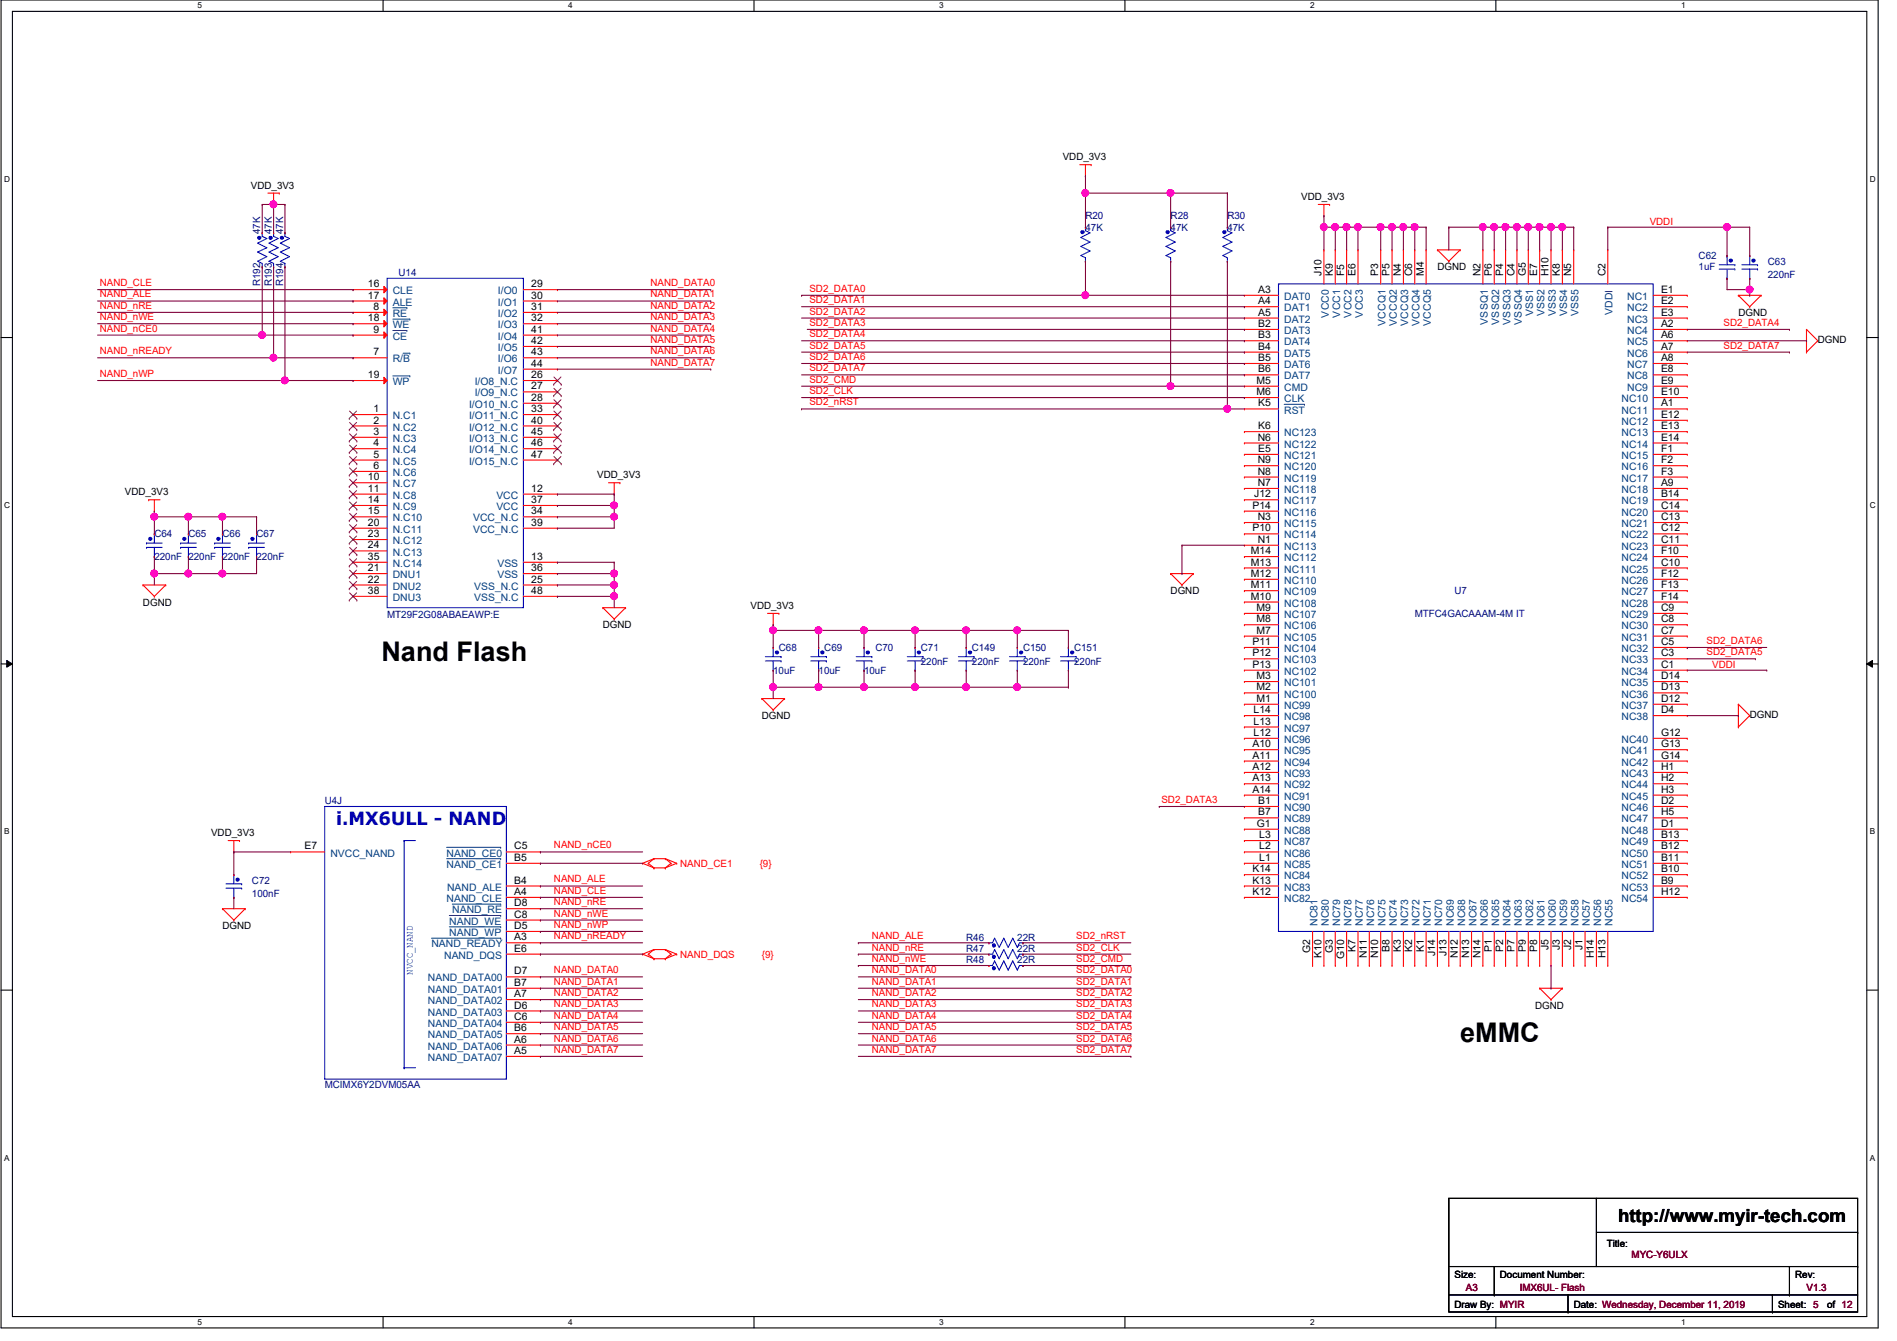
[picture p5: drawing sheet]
<svg xmlns="http://www.w3.org/2000/svg" width="297mm" height="210mm" viewBox="0 0 297 210" stroke-linecap="round" stroke-linejoin="round" font-family="sans-serif">
<defs><g id="words">
<g font-size="4.2">
<text x="59.7" y="103.5">Nand Flash</text>
<text x="228.6" y="163.1">eMMC</text>
</g>
<text font-size="2.8" fill="#00f" x="52.6" y="129.1">i.MX6ULL - NAND</text>
<text font-size="2.8" x="253.4" y="191.3">http://www.myir-tech.com</text>
<g font-size="1.6">
<text x="39.3" y="29.5">VDD_3V3</text>
<text x="166.4" y="25.1">VDD_3V3</text>
<text x="203.7" y="31.3">VDD_3V3</text>
<text x="57.6" y="46.7">17</text>
<text x="57.6" y="45">16</text>
<text x="83.2" y="45">29</text>
<text x="83.2" y="46.7">30</text>
<text x="197" y="45.8">A3</text>
<text x="197" y="47.6">A4</text>
<text x="206.9" y="43.2" transform="rotate(-90 206.9 43.2)">J10</text>
<text x="208.7" y="43.2" transform="rotate(-90 208.7 43.2)">K9</text>
<text x="210.5" y="43.2" transform="rotate(-90 210.5 43.2)">F5</text>
<text x="212.3" y="43.2" transform="rotate(-90 212.3 43.2)">E6</text>
<text x="215.8" y="43.2" transform="rotate(-90 215.8 43.2)">P3</text>
<text x="217.6" y="43.2" transform="rotate(-90 217.6 43.2)">P5</text>
<text x="219.4" y="43.2" transform="rotate(-90 219.4 43.2)">N4</text>
<text x="221.1" y="43.2" transform="rotate(-90 221.1 43.2)">C6</text>
<text x="222.9" y="43.2" transform="rotate(-90 222.9 43.2)">M4</text>
<text x="225.1" y="42.3">DGND</text>
<text x="231.8" y="43.2" transform="rotate(-90 231.8 43.2)">N2</text>
<text x="233.6" y="43.2" transform="rotate(-90 233.6 43.2)">P6</text>
<text x="235.4" y="43.2" transform="rotate(-90 235.4 43.2)">P4</text>
<text x="237.1" y="43.2" transform="rotate(-90 237.1 43.2)">C4</text>
<text x="238.9" y="43.2" transform="rotate(-90 238.9 43.2)">G5</text>
<text x="240.7" y="43.2" transform="rotate(-90 240.7 43.2)">E7</text>
<text x="242.5" y="43.2" transform="rotate(-90 242.5 43.2)">H10</text>
<text x="244.3" y="43.2" transform="rotate(-90 244.3 43.2)">K8</text>
<text x="246" y="43.2" transform="rotate(-90 246 43.2)">N5</text>
<text x="251.4" y="43.2" transform="rotate(-90 251.4 43.2)">C2</text>
<text x="260.1" y="45.8">E1</text>
<text x="260.1" y="47.6">E2</text>
<text x="57.6" y="50.3">18</text>
<text x="58.5" y="52.1">9</text>
<text x="58.5" y="48.5">8</text>
<text x="83.2" y="50.3">32</text>
<text x="83.2" y="48.5">31</text>
<text x="83.2" y="53.8">42</text>
<text x="83.2" y="52.1">41</text>
<text x="197" y="49.4">A5</text>
<text x="197" y="51.2">B2</text>
<text x="197" y="53">B3</text>
<text x="260.1" y="51.2">A2</text>
<text x="260.1" y="53">A6</text>
<text x="260.1" y="49.4">E3</text>
<text x="272.2" y="49.4">DGND</text>
<text x="284.6" y="53.7">DGND</text>
<text x="57.6" y="59.2">19</text>
<text x="58.5" y="55.6">7</text>
<text x="83.2" y="59.2">26</text>
<text x="83.2" y="57.4">44</text>
<text x="83.2" y="55.6">43</text>
<text x="197" y="54.7">B4</text>
<text x="197" y="56.5">B5</text>
<text x="197" y="58.3">B6</text>
<text x="260.1" y="54.7">A7</text>
<text x="260.1" y="56.5">A8</text>
<text x="260.1" y="58.3">E8</text>
<text x="58.5" y="64.5">1</text>
<text x="83.2" y="61">27</text>
<text x="83.2" y="62.7">28</text>
<text x="83.2" y="64.5">33</text>
<text x="196.8" y="60.1">M5</text>
<text x="196.8" y="61.8">M6</text>
<text x="197" y="63.6">K5</text>
<text x="260.1" y="63.6">A1</text>
<text x="260.1" y="60.1">E9</text>
<text x="260.1" y="61.8">E10</text>
<text x="260.1" y="65.4">E12</text>
<text x="58.5" y="71.6">5</text>
<text x="58.5" y="66.3">2</text>
<text x="58.5" y="68.1">3</text>
<text x="58.5" y="69.8">4</text>
<text x="83.2" y="71.6">47</text>
<text x="83.2" y="69.8">46</text>
<text x="83.2" y="68.1">45</text>
<text x="83.2" y="66.3">40</text>
<text x="196.9" y="69">N6</text>
<text x="197" y="70.7">E5</text>
<text x="197" y="67.2">K6</text>
<text x="260.1" y="67.2">E13</text>
<text x="260.1" y="69">E14</text>
<text x="260.1" y="70.7">F1</text>
<text x="19.6" y="77.6">VDD_3V3</text>
<text x="57.6" y="77">11</text>
<text x="57.6" y="75.2">10</text>
<text x="58.5" y="73.4">6</text>
<text x="83.2" y="77">12</text>
<text x="93.5" y="74.9">VDD_3V3</text>
<text x="196.4" y="77.9">J12</text>
<text x="196.9" y="76.1">N7</text>
<text x="196.9" y="74.3">N8</text>
<text x="196.9" y="72.5">N9</text>
<text x="260.1" y="76.1">A9</text>
<text x="260.1" y="77.9">B14</text>
<text x="260.1" y="72.5">F2</text>
<text x="260.1" y="74.3">F3</text>
<text x="57.6" y="82.3">20</text>
<text x="57.6" y="78.7">14</text>
<text x="57.6" y="80.5">15</text>
<text x="83.2" y="78.7">37</text>
<text x="83.2" y="80.5">34</text>
<text x="83.2" y="82.3">39</text>
<text x="196.1" y="83.2">P10</text>
<text x="196.1" y="79.6">P14</text>
<text x="196.9" y="81.4">N3</text>
<text x="260.1" y="83.2">C12</text>
<text x="260.1" y="81.4">C13</text>
<text x="260.1" y="79.6">C14</text>
<text x="57.6" y="89.4">21</text>
<text x="57.6" y="84.1">23</text>
<text x="57.6" y="85.9">24</text>
<text x="57.6" y="87.6">35</text>
<text x="83.2" y="89.4">36</text>
<text x="83.2" y="87.6">13</text>
<text x="195.9" y="88.5">M13</text>
<text x="195.9" y="86.7">M14</text>
<text x="196.9" y="85">N1</text>
<text x="260.1" y="88.5">C10</text>
<text x="260.1" y="85">C11</text>
<text x="260.1" y="86.7">F10</text>
<text x="22.4" y="94.8">DGND</text>
<text x="57.6" y="91.2">22</text>
<text x="57.6" y="93">38</text>
<text x="83.2" y="91.2">25</text>
<text x="83.2" y="93">48</text>
<text x="117.5" y="95.3">VDD_3V3</text>
<text x="183.3" y="93">DGND</text>
<text x="195.9" y="93.9">M10</text>
<text x="195.9" y="92.1">M11</text>
<text x="195.9" y="90.3">M12</text>
<text x="196.8" y="95.6">M9</text>
<text x="260.1" y="95.6">C9</text>
<text x="260.1" y="90.3">F12</text>
<text x="260.1" y="92.1">F13</text>
<text x="260.1" y="93.9">F14</text>
<text x="94.4" y="98.3">DGND</text>
<text x="196.1" y="101">P11</text>
<text x="196.8" y="99.2">M7</text>
<text x="196.8" y="97.4">M8</text>
<text x="260.1" y="101">C5</text>
<text x="260.1" y="99.2">C7</text>
<text x="260.1" y="97.4">C8</text>
<text x="196.1" y="102.7">P12</text>
<text x="196.1" y="104.5">P13</text>
<text x="196.8" y="106.3">M3</text>
<text x="260.1" y="104.5">C1</text>
<text x="260.1" y="102.7">C3</text>
<text x="260.1" y="106.3">D14</text>
<text x="119.3" y="112.6">DGND</text>
<text x="196.3" y="113.4">L13</text>
<text x="196.3" y="111.6">L14</text>
<text x="196.8" y="109.9">M1</text>
<text x="196.8" y="108.1">M2</text>
<text x="260.1" y="111.6">D4</text>
<text x="260.1" y="109.9">D12</text>
<text x="260.1" y="108.1">D13</text>
<text x="274" y="112.4">DGND</text>
<text x="196.1" y="117">A10</text>
<text x="196.1" y="118.7">A11</text>
<text x="196.3" y="115.2">L12</text>
<text x="260.1" y="115.2">G12</text>
<text x="260.1" y="117">G13</text>
<text x="260.1" y="118.7">G14</text>
<text x="196.1" y="120.5">A12</text>
<text x="196.1" y="122.3">A13</text>
<text x="196.1" y="124.1">A14</text>
<text x="197" y="125.9">B1</text>
<text x="260.1" y="125.9">D2</text>
<text x="260.1" y="120.5">H1</text>
<text x="260.1" y="122.3">H2</text>
<text x="260.1" y="124.1">H3</text>
<text x="33.1" y="130.9">VDD_3V3</text>
<text x="196.8" y="129.4">G1</text>
<text x="197" y="127.6">B7</text>
<text x="197.2" y="131.2">L3</text>
<text x="260.1" y="131.2">B13</text>
<text x="260.1" y="129.4">D1</text>
<text x="260.1" y="127.6">H5</text>
<text x="47.7" y="133">E7</text>
<text x="80.5" y="133">C5</text>
<text x="80.5" y="134.7">B5</text>
<text x="196.1" y="136.5">K14</text>
<text x="197.2" y="134.7">L1</text>
<text x="197.2" y="133">L2</text>
<text x="260.1" y="136.5">B10</text>
<text x="260.1" y="134.7">B11</text>
<text x="260.1" y="133">B12</text>
<text x="80.5" y="138.3">B4</text>
<text x="80.5" y="140.1">A4</text>
<text x="80.5" y="141.9">D8</text>
<text x="80.5" y="143.6">C8</text>
<text x="196.1" y="140.1">K12</text>
<text x="196.1" y="138.3">K13</text>
<text x="260.1" y="138.3">B9</text>
<text x="260.1" y="140.1">H12</text>
<text x="34.8" y="145.5">DGND</text>
<text x="80.5" y="147.2">A3</text>
<text x="80.5" y="145.4">D5</text>
<text x="80.5" y="149">E6</text>
<text x="205.1" y="149.2" transform="rotate(-90 205.1 149.2)">G2</text>
<text x="206.9" y="149.9" transform="rotate(-90 206.9 149.9)">K10</text>
<text x="208.7" y="149.2" transform="rotate(-90 208.7 149.2)">G3</text>
<text x="212.3" y="149" transform="rotate(-90 212.3 149)">K7</text>
<text x="214" y="150" transform="rotate(-90 214 150)">N11</text>
<text x="215.8" y="150" transform="rotate(-90 215.8 150)">N10</text>
<text x="217.6" y="149" transform="rotate(-90 217.6 149)">B8</text>
<text x="219.4" y="149" transform="rotate(-90 219.4 149)">K3</text>
<text x="221.1" y="149" transform="rotate(-90 221.1 149)">K2</text>
<text x="222.9" y="149" transform="rotate(-90 222.9 149)">K1</text>
<text x="224.7" y="149.6" transform="rotate(-90 224.7 149.6)">J14</text>
<text x="226.5" y="149.6" transform="rotate(-90 226.5 149.6)">J13</text>
<text x="228.3" y="150" transform="rotate(-90 228.3 150)">N12</text>
<text x="230" y="150" transform="rotate(-90 230 150)">N13</text>
<text x="231.8" y="150" transform="rotate(-90 231.8 150)">N14</text>
<text x="233.6" y="149" transform="rotate(-90 233.6 149)">P1</text>
<text x="235.4" y="149" transform="rotate(-90 235.4 149)">P2</text>
<text x="237.1" y="149" transform="rotate(-90 237.1 149)">P7</text>
<text x="238.9" y="149" transform="rotate(-90 238.9 149)">P9</text>
<text x="240.7" y="149" transform="rotate(-90 240.7 149)">P8</text>
<text x="242.5" y="148.7" transform="rotate(-90 242.5 148.7)">J5</text>
<text x="244.3" y="148.7" transform="rotate(-90 244.3 148.7)">J3</text>
<text x="246" y="148.7" transform="rotate(-90 246 148.7)">J2</text>
<text x="247.8" y="148.7" transform="rotate(-90 247.8 148.7)">J1</text>
<text x="249.6" y="150" transform="rotate(-90 249.6 150)">H14</text>
<text x="251.4" y="150" transform="rotate(-90 251.4 150)">H13</text>
<text x="80.5" y="152.5">D7</text>
<text x="80.5" y="154.3">B7</text>
<text x="210.5" y="150.1" transform="rotate(-90 210.5 150.1)">G10</text>
<text x="80.5" y="156.1">A7</text>
<text x="80.5" y="157.9">D6</text>
<text x="80.5" y="159.6">C6</text>
<text x="80.5" y="161.4">B6</text>
<text x="240.4" y="157.9">DGND</text>
<text x="80.5" y="163.2">A6</text>
<text x="80.5" y="165">A5</text>
<text x="251.6" y="195.2">Title:</text>
<text x="227.8" y="200">Size:</text>
<text x="234.9" y="200">Document Number:</text>
<text x="281.1" y="200">Rev:</text>
<text x="227.8" y="204.7">Draw By: MYIR</text>
<text x="246.4" y="204.7">Date: Wednesday, December 11, 2019</text>
<text x="278.4" y="204.7">Sheet: 5</text>
<text x="286.1" y="204.7">of 12</text>
</g>
<g font-size="1.6" fill="#00007f">
<text x="170" y="34.3">R20</text>
<text x="183.3" y="34.3">R28</text>
<text x="192.2" y="34.3">R30</text>
<text x="40.8" y="36.6" transform="rotate(-90 40.8 36.6)">47K</text>
<text x="42.5" y="36.6" transform="rotate(-90 42.5 36.6)">47K</text>
<text x="44.3" y="36.6" transform="rotate(-90 44.3 36.6)">47K</text>
<text x="170" y="36.1">47K</text>
<text x="183.3" y="36.1">47K</text>
<text x="192.2" y="36.1">47K</text>
<text x="266" y="40.6">C62</text>
<text x="276.8" y="41.4">C63</text>
<text x="40.8" y="44.8" transform="rotate(-90 40.8 44.8)">R192</text>
<text x="42.5" y="44.8" transform="rotate(-90 42.5 44.8)">R193</text>
<text x="44.3" y="44.8" transform="rotate(-90 44.3 44.8)">R194</text>
<text x="62.4" y="43.2">U14</text>
<text x="266" y="42.3">1uF</text>
<text x="276.8" y="43.6">220nF</text>
<text x="24.2" y="84.1">C64</text>
<text x="24.2" y="87.7">220nF 220nF 220nF</text>
<text x="29.5" y="84.1">C65</text>
<text x="34.8" y="84.1">C66</text>
<text x="40.2" y="84.1">C67</text>
<text x="40.2" y="87.7">220nF</text>
<text x="227.8" y="93">U7</text>
<text x="60.6" y="96.7">MT29F2G08ABAEAWP:E</text>
<text x="122" y="101.9">C68</text>
<text x="129.1" y="101.9">C69</text>
<text x="137.1" y="101.9">C70</text>
<text x="144.2" y="101.9">C71</text>
<text x="152.2" y="101.9">C149</text>
<text x="160.2" y="101.9">C150</text>
<text x="168.2" y="101.9">C151</text>
<text x="221.5" y="96.6">MTFC4GACAAAM-4M IT</text>
<text x="121.1" y="105.5">10uF</text>
<text x="128.2" y="105.5">10uF</text>
<text x="135.3" y="105.5">10uF</text>
<text x="144.2" y="104">220nF</text>
<text x="152.2" y="104">220nF</text>
<text x="160.2" y="104">220nF</text>
<text x="168.2" y="104">220nF</text>
<text x="50.8" y="125.9">U4J</text>
<text x="39.5" y="138.3">C72</text>
<text x="39.5" y="140.5">100nF</text>
<text x="151.3" y="149">R47</text>
<text x="151.3" y="147.2">R46</text>
<text x="159.3" y="149">22R</text>
<text x="159.3" y="147.2">22R</text>
<text x="151.3" y="150.8">R48</text>
<text x="159.3" y="150.8">22R</text>
<text x="50.8" y="170.3">MCIMX6Y2DVM05AA</text>
</g>
<g font-size="1.6" fill="#f00">
<text x="258.3" y="35.2">VDDI</text>
<text x="15.6" y="46.6">NAND_ALE</text>
<text x="15.6" y="44.8">NAND_CLE</text>
<text x="101.9" y="44.8">NAND_DATA0</text>
<text x="101.9" y="46.6">NAND_DATA1</text>
<text x="126.7" y="45.7">SD2_DATA0</text>
<text x="126.7" y="47.5">SD2_DATA1</text>
<text x="15.6" y="51.9">NAND_nCE0</text>
<text x="15.6" y="50.1">NAND_nWE</text>
<text x="15.6" y="48.3">NAND_nRE</text>
<text x="101.9" y="48.3">NAND_DATA2</text>
<text x="101.9" y="53.7">NAND_DATA5</text>
<text x="101.9" y="51.9">NAND_DATA4</text>
<text x="101.9" y="50.1">NAND_DATA3</text>
<text x="126.7" y="49.2">SD2_DATA2</text>
<text x="126.7" y="52.8">SD2_DATA4</text>
<text x="126.7" y="51">SD2_DATA3</text>
<text x="269.9" y="51">SD2_DATA4</text>
<text x="15.6" y="55.5">NAND_nREADY</text>
<text x="15.6" y="59">NAND_nWP</text>
<text x="101.9" y="57.2">NAND_DATA7</text>
<text x="101.9" y="55.5">NAND_DATA6</text>
<text x="126.7" y="54.6">SD2_DATA5</text>
<text x="126.7" y="56.3">SD2_DATA6</text>
<text x="126.7" y="58.1">SD2_DATA7</text>
<text x="126.7" y="59.9">SD2_CMD</text>
<text x="269.9" y="54.6">SD2_DATA7</text>
<text x="126.7" y="63.5">SD2_nRST</text>
<text x="126.7" y="61.7">SD2_CLK</text>
<text x="267.2" y="100.8">SD2_DATA6</text>
<text x="267.2" y="102.6">SD2_DATA5</text>
<text x="268.1" y="104.6">VDDI</text>
<text x="181.9" y="125.7">SD2_DATA3</text>
<text x="86.7" y="132.8">NAND_nCE0</text>
<text x="106.5" y="135.7">NAND_CE1</text>
<text x="119" y="135.7">{9}</text>
<text x="86.7" y="143.5">NAND_nWE</text>
<text x="86.7" y="138.1">NAND_ALE</text>
<text x="86.7" y="139.9">NAND_CLE</text>
<text x="86.7" y="141.7">NAND_nRE</text>
<text x="86.7" y="145.2">NAND_nWP</text>
<text x="86.7" y="147">NAND_nREADY</text>
<text x="106.5" y="149.9">NAND_DQS</text>
<text x="119.3" y="149.9">{9}</text>
<text x="136.5" y="148.8">NAND_nRE</text>
<text x="136.5" y="147">NAND_ALE</text>
<text x="168.5" y="147">SD2_nRST</text>
<text x="168.5" y="148.8">SD2_CLK</text>
<text x="86.7" y="155.9">NAND_DATA2</text>
<text x="86.7" y="154.1">NAND_DATA1</text>
<text x="86.7" y="152.4">NAND_DATA0</text>
<text x="136.5" y="150.6">NAND_nWE</text>
<text x="136.5" y="155.9">NAND_DATA2</text>
<text x="136.5" y="154.1">NAND_DATA1</text>
<text x="136.5" y="152.4">NAND_DATA0</text>
<text x="168.5" y="155.9">SD2_DATA2</text>
<text x="168.5" y="154.1">SD2_DATA1</text>
<text x="168.5" y="152.4">SD2_DATA0</text>
<text x="168.5" y="150.6">SD2_CMD</text>
<text x="86.7" y="159.5">NAND_DATA4</text>
<text x="86.7" y="157.7">NAND_DATA3</text>
<text x="86.7" y="161.2">NAND_DATA5</text>
<text x="136.5" y="159.5">NAND_DATA4</text>
<text x="136.5" y="157.7">NAND_DATA3</text>
<text x="136.5" y="161.2">NAND_DATA5</text>
<text x="168.5" y="159.5">SD2_DATA4</text>
<text x="168.5" y="157.7">SD2_DATA3</text>
<text x="168.5" y="161.2">SD2_DATA5</text>
<text x="86.7" y="164.8">NAND_DATA7</text>
<text x="86.7" y="163">NAND_DATA6</text>
<text x="136.5" y="164.8">NAND_DATA7</text>
<text x="136.5" y="163">NAND_DATA6</text>
<text x="168.5" y="164.8">SD2_DATA7</text>
<text x="168.5" y="163">SD2_DATA6</text>
</g>
<g font-size="1.6" fill="#003f7f">
<text x="61.5" y="47.8">ALE</text>
<text x="61.5" y="46.1">CLE</text>
<text x="78" y="46.1">I/O0</text>
<text x="78" y="47.8">I/O1</text>
<text x="201.1" y="46.9">DAT0</text>
<text x="254.8" y="46.9">NC1</text>
<text x="61.5" y="51.4">WE</text>
<text x="61.5" y="53.2">CE</text>
<text x="61.5" y="49.6">RE</text>
<text x="78" y="51.4">I/O3</text>
<text x="78" y="49.6">I/O2</text>
<text x="78" y="53.2">I/O4</text>
<text x="201.1" y="48.7">DAT1</text>
<text x="201.1" y="50.5">DAT2</text>
<text x="201.1" y="52.3">DAT3</text>
<text x="208.1" y="49.7" transform="rotate(-90 208.1 49.7)">VCC0</text>
<text x="209.8" y="49.7" transform="rotate(-90 209.8 49.7)">VCC1</text>
<text x="211.6" y="49.7" transform="rotate(-90 211.6 49.7)">VCC2</text>
<text x="213.4" y="49.7" transform="rotate(-90 213.4 49.7)">VCC3</text>
<text x="217" y="51" transform="rotate(-90 217 51)">VCCQ1</text>
<text x="218.7" y="51" transform="rotate(-90 218.7 51)">VCCQ2</text>
<text x="220.5" y="51" transform="rotate(-90 220.5 51)">VCCQ3</text>
<text x="222.3" y="51" transform="rotate(-90 222.3 51)">VCCQ4</text>
<text x="224.1" y="51" transform="rotate(-90 224.1 51)">VCCQ5</text>
<text x="233" y="50.8" transform="rotate(-90 233 50.8)">VSSQ1</text>
<text x="234.7" y="50.8" transform="rotate(-90 234.7 50.8)">VSSQ2</text>
<text x="236.5" y="50.8" transform="rotate(-90 236.5 50.8)">VSSQ3</text>
<text x="238.3" y="50.8" transform="rotate(-90 238.3 50.8)">VSSQ4</text>
<text x="240.1" y="49.5" transform="rotate(-90 240.1 49.5)">VSS1</text>
<text x="241.8" y="49.5" transform="rotate(-90 241.8 49.5)">VSS2</text>
<text x="243.6" y="49.5" transform="rotate(-90 243.6 49.5)">VSS3</text>
<text x="245.4" y="49.5" transform="rotate(-90 245.4 49.5)">VSS4</text>
<text x="247.2" y="49.5" transform="rotate(-90 247.2 49.5)">VSS5</text>
<text x="252.5" y="49.3" transform="rotate(-90 252.5 49.3)">VDDI</text>
<text x="254.8" y="52.3">NC4</text>
<text x="254.8" y="48.7">NC2</text>
<text x="254.8" y="50.5">NC3</text>
<text x="61.5" y="56.7">R/B</text>
<text x="78" y="58.5">I/O7</text>
<text x="78" y="56.7">I/O6</text>
<text x="78" y="54.9">I/O5</text>
<text x="201.1" y="54.1">DAT4</text>
<text x="201.1" y="55.8">DAT5</text>
<text x="201.1" y="57.6">DAT6</text>
<text x="201.1" y="59.4">DAT7</text>
<text x="254.8" y="54.1">NC5</text>
<text x="254.8" y="55.8">NC6</text>
<text x="254.8" y="57.6">NC7</text>
<text x="254.8" y="59.4">NC8</text>
<text x="61.5" y="60.3">WP</text>
<text x="61.5" y="65.6">N.C1</text>
<text x="73.4" y="63.8">I/O10_N.C</text>
<text x="73.4" y="65.6">I/O11_N.C</text>
<text x="74.3" y="60.3">I/O8_N.C</text>
<text x="74.3" y="62.1">I/O9_N.C</text>
<text x="201.1" y="61.2">CMD</text>
<text x="201.1" y="62.9">CLK</text>
<text x="201.1" y="64.7">RST</text>
<text x="253.9" y="64.7">NC11</text>
<text x="253.9" y="62.9">NC10</text>
<text x="254.8" y="61.2">NC9</text>
<text x="61.5" y="67.4">N.C2</text>
<text x="61.5" y="69.2">N.C3</text>
<text x="61.5" y="71">N.C4</text>
<text x="73.4" y="71">I/O14_N.C</text>
<text x="73.4" y="69.2">I/O13_N.C</text>
<text x="73.4" y="67.4">I/O12_N.C</text>
<text x="201.1" y="71.8">NC121</text>
<text x="201.1" y="70.1">NC122</text>
<text x="201.1" y="68.3">NC123</text>
<text x="253.9" y="66.5">NC12</text>
<text x="253.9" y="68.3">NC13</text>
<text x="253.9" y="70.1">NC14</text>
<text x="253.9" y="71.8">NC15</text>
<text x="61.5" y="74.5">N.C6</text>
<text x="61.5" y="72.7">N.C5</text>
<text x="61.5" y="76.3">N.C7</text>
<text x="73.4" y="72.7">I/O15_N.C</text>
<text x="201.1" y="77.2">NC118</text>
<text x="201.1" y="75.4">NC119</text>
<text x="201.1" y="73.6">NC120</text>
<text x="253.9" y="77.2">NC18</text>
<text x="253.9" y="73.6">NC16</text>
<text x="253.9" y="75.4">NC17</text>
<text x="61.5" y="83.4">N.C11</text>
<text x="61.5" y="78.1">N.C8</text>
<text x="61.5" y="79.8">N.C9</text>
<text x="61.5" y="81.6">N.C10</text>
<text x="74.1" y="81.6">VCC_N.C</text>
<text x="74.1" y="83.4">VCC_N.C</text>
<text x="77.7" y="79.8">VCC</text>
<text x="77.7" y="78.1">VCC</text>
<text x="201.1" y="82.5">NC115</text>
<text x="201.1" y="79">NC117</text>
<text x="201.1" y="80.7">NC116</text>
<text x="253.9" y="79">NC19</text>
<text x="253.9" y="82.5">NC21</text>
<text x="253.9" y="80.7">NC20</text>
<text x="61.5" y="85.2">N.C12</text>
<text x="61.5" y="87">N.C13</text>
<text x="61.5" y="88.7">N.C14</text>
<text x="77.9" y="88.7">VSS</text>
<text x="201.1" y="89.6">NC111</text>
<text x="201.1" y="87.8">NC112</text>
<text x="201.1" y="86.1">NC113</text>
<text x="201.1" y="84.3">NC114</text>
<text x="253.9" y="89.6">NC25</text>
<text x="253.9" y="86.1">NC23</text>
<text x="253.9" y="84.3">NC22</text>
<text x="253.9" y="87.8">NC24</text>
<text x="61.5" y="90.5">DNU1</text>
<text x="61.5" y="92.3">DNU2</text>
<text x="61.5" y="94.1">DNU3</text>
<text x="74.2" y="92.3">VSS_N.C</text>
<text x="74.2" y="94.1">VSS_N.C</text>
<text x="77.9" y="90.5">VSS</text>
<text x="201.1" y="95">NC108</text>
<text x="201.1" y="93.2">NC109</text>
<text x="201.1" y="91.4">NC110</text>
<text x="253.9" y="91.4">NC26</text>
<text x="253.9" y="93.2">NC27</text>
<text x="253.9" y="95">NC28</text>
<text x="201.1" y="100.3">NC105</text>
<text x="201.1" y="98.5">NC106</text>
<text x="201.1" y="96.7">NC107</text>
<text x="253.9" y="100.3">NC31</text>
<text x="253.9" y="98.5">NC30</text>
<text x="253.9" y="96.7">NC29</text>
<text x="201.1" y="107.4">NC101</text>
<text x="201.1" y="102.1">NC104</text>
<text x="201.1" y="103.8">NC103</text>
<text x="201.1" y="105.6">NC102</text>
<text x="253.9" y="105.6">NC34</text>
<text x="253.9" y="103.8">NC33</text>
<text x="253.9" y="102.1">NC32</text>
<text x="253.9" y="107.4">NC35</text>
<text x="201.1" y="112.7">NC98</text>
<text x="201.1" y="111">NC99</text>
<text x="201.1" y="109.2">NC100</text>
<text x="253.9" y="112.7">NC38</text>
<text x="253.9" y="111">NC37</text>
<text x="253.9" y="109.2">NC36</text>
<text x="201.1" y="118.1">NC95</text>
<text x="201.1" y="119.8">NC94</text>
<text x="201.1" y="116.3">NC96</text>
<text x="201.1" y="114.5">NC97</text>
<text x="253.9" y="116.3">NC40</text>
<text x="253.9" y="118.1">NC41</text>
<text x="253.9" y="119.8">NC42</text>
<text x="201.1" y="121.6">NC93</text>
<text x="201.1" y="123.4">NC92</text>
<text x="201.1" y="125.2">NC91</text>
<text x="253.9" y="121.6">NC43</text>
<text x="253.9" y="123.4">NC44</text>
<text x="253.9" y="125.2">NC45</text>
<text x="201.1" y="127">NC90</text>
<text x="201.1" y="128.7">NC89</text>
<text x="201.1" y="130.5">NC88</text>
<text x="253.9" y="130.5">NC48</text>
<text x="253.9" y="127">NC46</text>
<text x="253.9" y="128.7">NC47</text>
<text x="51.7" y="134.1">NVCC_NAND</text>
<text x="69.9" y="134.1">NAND_CE0</text>
<text x="69.9" y="135.8">NAND_CE1</text>
<text x="201.1" y="137.6">NC84</text>
<text x="201.1" y="135.8">NC85</text>
<text x="201.1" y="134.1">NC86</text>
<text x="201.1" y="132.3">NC87</text>
<text x="253.9" y="137.6">NC52</text>
<text x="253.9" y="135.8">NC51</text>
<text x="253.9" y="134.1">NC50</text>
<text x="253.9" y="132.3">NC49</text>
<text x="69.9" y="141.2">NAND_CLE</text>
<text x="70" y="139.4">NAND_ALE</text>
<text x="70.8" y="143">NAND_RE</text>
<text x="201.1" y="141.2">NC82</text>
<text x="201.1" y="139.4">NC83</text>
<text x="253.9" y="139.4">NC53</text>
<text x="253.9" y="141.2">NC54</text>
<text x="67.6" y="148.3">NAND_READY</text>
<text x="70.4" y="144.7">NAND_WE</text>
<text x="70.4" y="146.5">NAND_WP</text>
<text x="206.3" y="144.9" transform="rotate(-90 206.3 144.9)">NC81</text>
<text x="208.1" y="144.9" transform="rotate(-90 208.1 144.9)">NC80</text>
<text x="209.8" y="144.9" transform="rotate(-90 209.8 144.9)">NC79</text>
<text x="211.6" y="144.9" transform="rotate(-90 211.6 144.9)">NC78</text>
<text x="213.4" y="144.9" transform="rotate(-90 213.4 144.9)">NC77</text>
<text x="215.2" y="144.9" transform="rotate(-90 215.2 144.9)">NC76</text>
<text x="217" y="144.9" transform="rotate(-90 217 144.9)">NC75</text>
<text x="218.7" y="144.9" transform="rotate(-90 218.7 144.9)">NC74</text>
<text x="220.5" y="144.9" transform="rotate(-90 220.5 144.9)">NC73</text>
<text x="222.3" y="144.9" transform="rotate(-90 222.3 144.9)">NC72</text>
<text x="224.1" y="144.9" transform="rotate(-90 224.1 144.9)">NC71</text>
<text x="225.8" y="144.9" transform="rotate(-90 225.8 144.9)">NC70</text>
<text x="227.6" y="144.9" transform="rotate(-90 227.6 144.9)">NC69</text>
<text x="229.4" y="144.9" transform="rotate(-90 229.4 144.9)">NC68</text>
<text x="231.2" y="144.9" transform="rotate(-90 231.2 144.9)">NC67</text>
<text x="233" y="144.9" transform="rotate(-90 233 144.9)">NC66</text>
<text x="234.7" y="144.9" transform="rotate(-90 234.7 144.9)">NC65</text>
<text x="236.5" y="144.9" transform="rotate(-90 236.5 144.9)">NC64</text>
<text x="238.3" y="144.9" transform="rotate(-90 238.3 144.9)">NC63</text>
<text x="240.1" y="144.9" transform="rotate(-90 240.1 144.9)">NC62</text>
<text x="241.8" y="144.9" transform="rotate(-90 241.8 144.9)">NC61</text>
<text x="243.6" y="144.9" transform="rotate(-90 243.6 144.9)">NC60</text>
<text x="245.4" y="144.9" transform="rotate(-90 245.4 144.9)">NC59</text>
<text x="247.2" y="144.9" transform="rotate(-90 247.2 144.9)">NC58</text>
<text x="249" y="144.9" transform="rotate(-90 249 144.9)">NC57</text>
<text x="250.7" y="144.9" transform="rotate(-90 250.7 144.9)">NC56</text>
<text x="252.5" y="144.9" transform="rotate(-90 252.5 144.9)">NC55</text>
<text x="67" y="153.6">NAND_DATA00</text>
<text x="67" y="155.4">NAND_DATA01</text>
<text x="69.6" y="150.1">NAND_DQS</text>
<text x="67" y="157.2">NAND_DATA02</text>
<text x="67" y="159">NAND_DATA03</text>
<text x="67" y="160.7">NAND_DATA04</text>
<text x="67" y="162.5">NAND_DATA05</text>
<text x="67" y="164.3">NAND_DATA06</text>
<text x="67" y="166.1">NAND_DATA07</text>
</g>
<text font-size="1.6" fill="#00f" x="64.6" y="152.6" transform="rotate(-90 64.6 152.6)">NVCC_NAND</text>
<g font-size="1.6" fill="#7f0000">
<text x="255.5" y="196.8">MYC-Y6ULX</text>
<text x="229.5" y="202">A3</text>
<text x="238" y="202">IMX6UL- Flash</text>
<text x="282.9" y="202">V1.3</text>
</g>
<g font-size="1.3">
<text x="30.9" y="1.3">5</text>
<text x="89" y="1.3">4</text>
<text x="147.1" y="1.3">3</text>
<text x="205.1" y="1.3">2</text>
<text x="263.2" y="1.3">1</text>
<text x=".6" y="28.4">D</text>
<text x="292.8" y="28.4">D</text>
<text x=".6" y="79.5">C</text>
<text x="292.8" y="79.5">C</text>
<text x=".6" y="130.6">B</text>
<text x="292.8" y="130.6">B</text>
<text x=".6" y="181.7">A</text>
<text x="292.8" y="181.7">A</text>
<text x="30.9" y="207.4">5</text>
<text x="89" y="207.4">4</text>
<text x="147.1" y="207.4">3</text>
<text x="205.1" y="207.4">2</text>
<text x="263.2" y="207.4">1</text>
</g>
</g></defs>
<path d="M.2 0h293.9v207.9h-293.9zM1.9 1.8h290.4v204.3h-290.4z" fill="none" stroke="#000" stroke-width=".17"/>
<g fill="#fff">
<path d="M30.9 .2h.7v1.4h-.7z"/>
<path d="M30.9 206.2h.7v1.4h-.7z"/>
</g>
<path d="M60 0v1.8M60 206.1v1.8" fill="none" stroke="#000" stroke-width=".17"/>
<g fill="#fff">
<path d="M89 .2h.7v1.4h-.7z"/>
<path d="M89 206.2h.7v1.4h-.7z"/>
</g>
<path d="M118.1 0v1.8M118.1 206.1v1.8" fill="none" stroke="#000" stroke-width=".17"/>
<g fill="#fff">
<path d="M147.1 .2h.6v1.4h-.6z"/>
<path d="M147.1 206.2h.6v1.4h-.6z"/>
</g>
<path d="M176.1 0v1.8M176.1 206.1v1.8" fill="none" stroke="#000" stroke-width=".17"/>
<g fill="#fff">
<path d="M205.1 .2h.7v1.4h-.7z"/>
<path d="M205.1 206.2h.7v1.4h-.7z"/>
</g>
<path d="M234.2 0v1.8M234.2 206.1v1.8" fill="none" stroke="#000" stroke-width=".17"/>
<g fill="#fff">
<path d="M263.2 .2h.7v1.4h-.7z"/>
<path d="M263.2 206.2h.7v1.4h-.7z"/>
<path d="M.6 27.3h.9v1.4h-.9z"/>
<path d="M292.8 27.3h.9v1.4h-.9z"/>
<path d="M.6 78.4h.9v1.4h-.9z"/>
<path d="M292.8 78.4h.9v1.4h-.9z"/>
</g>
<path d="M.2 52.8h1.7M292.3 52.8h1.8" fill="none" stroke="#000" stroke-width=".17"/>
<g fill="#fff">
<path d="M.6 129.5h.8v1.4h-.8z"/>
<path d="M292.8 129.5h.8v1.4h-.8z"/>
</g>
<path d="M.2 103.9h1.7M292.3 103.9h1.8" fill="none" stroke="#000" stroke-width=".17"/>
<path d="M1.1 103.4l.8 .5-.8 .5zM292.3 103.9l.9-.5v1z" fill="#000"/>
<path d="M1.1 103.4l.8 .5-.8 .5zM292.3 103.9l.9-.5v1z" fill="none" stroke="#000" stroke-width=".16"/>
<g fill="#fff">
<path d="M.6 180.5h.8v1.4h-.8z"/>
<path d="M292.8 180.5h.8v1.4h-.8z"/>
</g>
<g fill="none" stroke="#000" stroke-width=".17">
<path d="M.2 155h1.7M292.3 155h1.8M226.9 187.6h64v17.8h-64zM226.9 198.2h64M234 198.2v4.5M250 187.6h.1M250 187.6v10.6M250 192.9h40.9M280.2 198.2v4.5M290.9 198.2h.1M290.9 192.9h.1M226.9 202.7h.1"/>
<path d="M226.9 202.7h64M234 202.7h.1M245.5 205.4h.1M245.5 202.7v2.7M277.5 205.4h.1M277.5 202.7v2.7M280.2 202.7h.1"/>
</g>
<g fill="none" stroke="#f00" stroke-width=".17">
<path d="M41.9 30.2h1.8M42.8 32h.1M42.8 30.2v1.8M43.7 30.2h.1M169.1 25.8h1.8M170 27.6h.1M170 25.8v1.8M170.9 25.8h.1M206.4 32h1.8M207.3 33.8h.1M207.3 32v1.8M208.2 32h.1"/>
<path d="M225.1 39.1h.1M225.1 39.1h3.5M225.1 39.1l1.8 1.8M228.6 39.1h.1M228.6 39.1l-1.7 1.8M226.9 40.9h.1M272.2 46.2h.1M272.2 46.2h3.6M272.2 46.2l1.8 1.8M274 48h.1M275.8 46.2h.1M275.8 46.2l-1.8 1.8"/>
<path d="M282.9 51.6h.1M282.9 55.1h.1M282.9 51.6v3.5M282.9 51.6l1.7 1.7M284.6 53.3h.1M284.6 53.3l-1.7 1.8M23.3 78.2h.1M23.3 78.2h1.8M24.2 78.2v1.8M95.3 75.6h1.8M96.2 77.3h.1M96.2 75.6v1.7"/>
<path d="M97.1 75.6h.1M22.4 91.6h.1M22.4 91.6h3.5M22.4 91.6l1.8 1.7M24.2 80h.1M24.2 93.3h.1M25.9 91.6h.1M25.9 91.6l-1.7 1.7M94.4 95.1h.1M94.4 95.1h3.6M94.4 95.1l1.8 1.8M96.2 96.9h.1"/>
<path d="M98 95.1h.1M98 95.1l-1.8 1.8M120.2 96h1.8M121.1 97.8h.1M121.1 96v1.8M122 96h.1M183.3 89.8h.1M183.3 89.8h3.6M183.3 89.8l1.8 1.8M185.1 91.6h.1M186.9 89.8h.1M186.9 89.8l-1.8 1.8"/>
<path d="M119.3 109.3h.1M119.3 109.3h3.5M119.3 109.3l1.8 1.8M121.1 111.1h.1M122.8 109.3h.1M122.8 109.3l-1.7 1.8M272.2 110.2h.1M272.2 113.8h.1M272.2 110.2v3.6M272.2 110.2l1.8 1.8M274 112h.1M274 112l-1.8 1.8"/>
<path d="M35.7 131.6h1.8M36.6 133.3h.1M36.6 131.6v1.7M37.5 131.6h.1M100.6 135.1h.1M100.6 135.1l1.8 .7M101.5 135.1h.1M101.5 135.1l.9 .7M102.4 134.4h.1M102.4 135.8h.1M102.4 135.8h1.8M102.4 134.4h1.8"/>
<path d="M102.4 134.4l-1.8 .7M102.4 134.4l-.9 .7M104.2 135.8h.1M104.2 134.4h.1M104.2 134.4l1.8 .7M104.2 134.4l.9 .7M105.1 135.1h.1M105.1 135.1l-.9 .7M106 135.1h.1M106 135.1l-1.8 .7M34.8 142.2h.1M34.8 142.2h3.6"/>
<path d="M34.8 142.2l1.8 1.8M36.6 144h.1M38.4 142.2h.1M38.4 142.2l-1.8 1.8M100.6 149.4h.1M100.6 149.4l1.8 .7M101.5 149.4h.1M101.5 149.4l.9 .7M102.4 148.6h.1M102.4 150.1h.1M102.4 150.1h1.8M102.4 148.6h1.8"/>
<path d="M102.4 148.6l-1.8 .8M102.4 148.6l-.9 .8M104.2 150.1h.1M104.2 148.6h.1M104.2 148.6l1.8 .8M104.2 148.6l.9 .8M105.1 149.4h.1M105.1 149.4l-.9 .7M106 149.4h.1M106 149.4l-1.8 .7M241.1 154.7h.1M241.1 154.7h3.5"/>
<path d="M241.1 154.7l1.8 1.8M242.9 156.5h.1M244.6 154.7h.1M244.6 154.7l-1.7 1.8"/>
</g>
<path d="M269.2 42.1h2.4M269.2 41.4h2.4M270.4 40h.1M270.4 43.6h.1M270.4 40v1.4M270.4 42.1v1.5M271.6 42.1h.1M271.6 41.4h.1" fill="none" stroke="#00f" stroke-width=".17"/>
<circle cx="271" cy="40.8" r=".25" fill="#00f"/>
<g fill="none" stroke="#00f" stroke-width=".17">
<path d="M28.3 85.7h.1M28.3 85h.1M28.3 85.7h2.4M28.3 85h2.4M29.5 83.6h.1M29.5 87.1h.1M29.5 83.6v1.4M29.5 85.7v1.4"/>
<circle cx="271" cy="40.8" r=".25"/>
</g>
<path d="M270.4 40h.1M270.4 43.6h.1" fill="none" stroke="#f00" stroke-width=".17"/>
<circle cx="28.9" cy="84.3" r=".25" fill="#00f"/>
<g fill="none" stroke="#00f" stroke-width=".17">
<path d="M166.1 103.5h2.4M166.1 102.8h2.4M167.3 101.3h.1M167.3 104.9h.1M167.3 101.3v1.5M167.3 103.5v1.4M168.5 103.5h.1M168.5 102.8h.1"/>
<circle cx="28.9" cy="84.3" r=".25"/>
</g>
<path d="M29.5 83.6h.1M29.5 87.1h.1" fill="none" stroke="#f00" stroke-width=".17"/>
<circle cx="167.9" cy="102.1" r=".25" fill="#00f"/>
<g fill="none" stroke="#00f" stroke-width=".17">
<path d="M154.9 151.1h.1M154.9 151.1h.5l.3-.7 .8 1.4 .7-1.4 .7 1.4 .7-1.4 .7 1.4 .3-.7h.6M160.2 151.1h.1"/>
<circle cx="167.9" cy="102.1" r=".25"/>
</g>
<path d="M167.3 101.3h.1M167.3 104.9h.1" fill="none" stroke="#f00" stroke-width=".17"/>
<path d="M155.5 151.4l.1-.1 .2 .1v.3l-.2 .1-.1-.1z" fill-rule="evenodd" fill="#00f"/>
<path d="M44.6 36.4h.1M44.6 36.4v.6l.7 .3-1.4 .8 1.4 .7-1.4 .7 1.4 .7-1.4 .7 .7 .3v.6M44.6 41.8h.1M155.5 151.4l.1-.1 .2 .1v.3l-.2 .1-.1-.1z" fill="none" stroke="#00f" stroke-width=".17"/>
<path d="M154.9 151.1h.1M160.2 151.1h.1" fill="none" stroke="#f00" stroke-width=".17"/>
<circle cx="44.2" cy="37.2" r=".25" fill="#00f"/>
<g fill="none" stroke="#00f" stroke-width=".17">
<path d="M170 35.6h.1M170 35.6v.5l.7 .3-1.5 .8 1.5 .7-1.5 .7 1.5 .7-1.5 .7 .8 .3v.6M170 40.9h.1"/>
<circle cx="44.2" cy="37.2" r=".25"/>
</g>
<path d="M44.6 36.4h.1M44.6 41.8h.1" fill="none" stroke="#f00" stroke-width=".17"/>
<circle cx="169.5" cy="36.3" r=".25" fill="#00f"/>
<g fill="none" stroke="#00f" stroke-width=".17">
<path d="M192.2 35.6h.1M192.2 35.6v.5l.7 .3-1.4 .8 1.4 .7-1.4 .7 1.4 .7-1.4 .7 .7 .3v.6M192.2 40.9h.1"/>
<circle cx="169.5" cy="36.3" r=".25"/>
</g>
<path d="M170 35.6h.1M170 40.9h.1" fill="none" stroke="#f00" stroke-width=".17"/>
<circle cx="191.7" cy="36.3" r=".25" fill="#00f"/>
<g fill="none" stroke="#00f" stroke-width=".17">
<path d="M272.8 42.1h2.4M272.8 41.4h2.4M274 40h.1M274 43.6h.1M274 40v1.4M274 42.1v1.5M275.2 42.1h.1M275.2 41.4h.1"/>
<circle cx="191.7" cy="36.3" r=".25"/>
</g>
<path d="M192.2 35.6h.1M192.2 40.9h.1" fill="none" stroke="#f00" stroke-width=".17"/>
<circle cx="274.6" cy="40.8" r=".25" fill="#00f"/>
<g fill="none" stroke="#00f" stroke-width=".17">
<path d="M35.4 139h2.4M35.4 138.3h2.4M36.6 136.9h.1M36.6 136.9v1.4M36.6 139v1.5M37.8 139h.1M37.8 138.3h.1M36.6 140.5h.1"/>
<circle cx="274.6" cy="40.8" r=".25"/>
</g>
<path d="M274 40h.1M274 43.6h.1" fill="none" stroke="#f00" stroke-width=".17"/>
<circle cx="37.2" cy="137.7" r=".25" fill="#00f"/>
<g fill="none" stroke="#00f" stroke-width=".17">
<path d="M158.1 103.5h2.4M158.1 102.8h2.4M159.3 101.3h.1M159.3 104.9h.1M159.3 101.3v1.5M159.3 103.5v1.4M160.5 103.5h.1M160.5 102.8h.1"/>
<circle cx="37.2" cy="137.7" r=".25"/>
</g>
<path d="M36.6 136.9h.1M36.6 140.5h.1" fill="none" stroke="#f00" stroke-width=".17"/>
<circle cx="159.9" cy="102.1" r=".25" fill="#00f"/>
<g fill="none" stroke="#00f" stroke-width=".17">
<path d="M38.9 85.7h.1M38.9 85h.1M38.9 85.7h2.5M38.9 85h2.5M40.2 83.6h.1M40.2 87.1h.1M40.2 83.6v1.4M40.2 85.7v1.4"/>
<circle cx="159.9" cy="102.1" r=".25"/>
</g>
<path d="M159.3 101.3h.1M159.3 104.9h.1" fill="none" stroke="#f00" stroke-width=".17"/>
<circle cx="39.5" cy="84.3" r=".25" fill="#00f"/>
<g fill="none" stroke="#00f" stroke-width=".17">
<path d="M134.1 103.5h2.4M134.1 102.8h2.4M135.3 101.3h.1M135.3 104.9h.1M135.3 101.3v1.5M135.3 103.5v1.4M136.5 103.5h.1M136.5 102.8h.1"/>
<circle cx="39.5" cy="84.3" r=".25"/>
</g>
<path d="M40.2 83.6h.1M40.2 87.1h.1" fill="none" stroke="#f00" stroke-width=".17"/>
<circle cx="135.9" cy="102.1" r=".25" fill="#00f"/>
<g fill="none" stroke="#00f" stroke-width=".17">
<path d="M22.9 85.7h.1M22.9 85h.1M22.9 85.7h2.5M22.9 85h2.5M24.2 83.6h.1M24.2 87.1h.1M24.2 83.6v1.4M24.2 85.7v1.4"/>
<circle cx="135.9" cy="102.1" r=".25"/>
</g>
<path d="M135.3 101.3h.1M135.3 104.9h.1" fill="none" stroke="#f00" stroke-width=".17"/>
<circle cx="23.5" cy="84.3" r=".25" fill="#00f"/>
<g fill="none" stroke="#00f" stroke-width=".17">
<path d="M154.9 149.4h.1M154.9 149.4h.5l.3-.8 .8 1.5 .7-1.5 .7 1.5 .7-1.5 .7 1.5 .3-.7h.6M160.2 149.4h.1"/>
<circle cx="23.5" cy="84.3" r=".25"/>
</g>
<path d="M24.2 83.6h.1M24.2 87.1h.1" fill="none" stroke="#f00" stroke-width=".17"/>
<path d="M155.5 149.6l.1-.1 .2 .1v.3l-.2 .1-.1-.1z" fill-rule="evenodd" fill="#00f"/>
<path d="M127 103.5h2.4M127 102.8h2.4M128.2 101.3h.1M128.2 104.9h.1M128.2 101.3v1.5M128.2 103.5v1.4M129.4 103.5h.1M129.4 102.8h.1M155.5 149.6l.1-.1 .2 .1v.3l-.2 .1-.1-.1z" fill="none" stroke="#00f" stroke-width=".17"/>
<path d="M154.9 149.4h.1M160.2 149.4h.1" fill="none" stroke="#f00" stroke-width=".17"/>
<circle cx="128.8" cy="102.1" r=".25" fill="#00f"/>
<g fill="none" stroke="#00f" stroke-width=".17">
<path d="M41.1 36.4h.1M41.1 36.4v.6l.7 .3-1.5 .8 1.5 .7-1.5 .7 1.5 .7-1.5 .7 .8 .3v.6M41.1 41.8h.1"/>
<circle cx="128.8" cy="102.1" r=".25"/>
</g>
<path d="M128.2 101.3h.1M128.2 104.9h.1" fill="none" stroke="#f00" stroke-width=".17"/>
<circle cx="40.6" cy="37.2" r=".25" fill="#00f"/>
<g fill="none" stroke="#00f" stroke-width=".17">
<path d="M142.1 103.5h2.4M142.1 102.8h2.4M143.3 101.3h.1M143.3 104.9h.1M143.3 101.3v1.5M143.3 103.5v1.4M144.5 103.5h.1M144.5 102.8h.1"/>
<circle cx="40.6" cy="37.2" r=".25"/>
</g>
<path d="M41.1 36.4h.1M41.1 41.8h.1" fill="none" stroke="#f00" stroke-width=".17"/>
<circle cx="143.9" cy="102.1" r=".25" fill="#00f"/>
<g fill="none" stroke="#00f" stroke-width=".17">
<path d="M200.2 44.4h58.7v101.4h-58.7zM150.1 103.5h2.4M150.1 102.8h2.4M151.3 101.3h.1M151.3 104.9h.1M151.3 101.3v1.5M151.3 103.5v1.4M152.5 103.5h.1M152.5 102.8h.1"/>
<circle cx="143.9" cy="102.1" r=".25"/>
</g>
<g fill="none" stroke="#f00" stroke-width=".17">
<path d="M207.3 39.1h.1M207.3 39.1v5.3M209.1 39.1h.1M209.1 39.1v5.3M210.9 39.1h.1M210.9 39.1v5.3M212.6 39.1h.1M212.6 39.1v5.3M216.2 39.1h.1M216.2 39.1v5.3M218 39.1h.1M218 39.1v5.3"/>
<path d="M219.7 39.1h.1M219.7 39.1v5.3M221.5 39.1h.1M221.5 39.1v5.3M223.3 39.1h.1M223.3 39.1v5.3M232.2 39.1h.1M232.2 39.1v5.3M234 39.1h.1M234 39.1v5.3M235.8 39.1h.1M235.8 39.1v5.3"/>
<path d="M237.5 39.1h.1M237.5 39.1v5.3M239.3 39.1h.1M239.3 39.1v5.3M241.1 39.1h.1M241.1 39.1v5.3M242.9 39.1h.1M242.9 39.1v5.3M244.6 39.1h.1M244.6 39.1v5.3M246.4 39.1h.1M246.4 39.1v5.3"/>
<path d="M251.8 39.1h.1M251.8 39.1v5.3M194.9 46.2h.1M194.9 48h.1M194.9 49.8h.1M194.9 51.6h.1M194.9 53.3h.1M194.9 55.1h.1M194.9 56.9h.1M194.9 58.7h.1M194.9 51.6h5.3M194.9 46.2h5.3"/>
<path d="M194.9 48h5.3M194.9 49.8h5.3M194.9 53.3h5.3M194.9 55.1h5.3M194.9 56.9h5.3M194.9 58.7h5.3M258.9 51.6h5.3M258.9 46.2h5.3M258.9 48h5.3M258.9 49.8h5.3M258.9 53.3h5.3M258.9 55.1h5.3"/>
<path d="M258.9 56.9h5.3M258.9 58.7h5.3M264.2 51.6h.1M264.2 53.3h.1M264.2 55.1h.1M264.2 56.9h.1M264.2 46.2h.1M264.2 48h.1M264.2 49.8h.1M264.2 58.7h.1M194.9 60.5h.1M194.9 62.2h.1"/>
<path d="M194.9 78.2h.1M194.9 76.5h.1M194.9 74.7h.1M194.9 72.9h.1M194.9 64h.1M194.9 71.1h.1M194.9 69.3h.1M194.9 67.6h.1M194.9 64h5.3M194.9 76.5h5.3M194.9 78.2h5.3M194.9 60.5h5.3"/>
<path d="M194.9 62.2h5.3M194.9 67.6h5.3M194.9 69.3h5.3M194.9 71.1h5.3M194.9 72.9h5.3M194.9 74.7h5.3M258.9 64h5.3M258.9 76.5h5.3M258.9 78.2h5.3M258.9 60.5h5.3M258.9 62.2h5.3M258.9 65.8h5.3"/>
<path d="M258.9 67.6h5.3M258.9 69.3h5.3M258.9 71.1h5.3M258.9 72.9h5.3M258.9 74.7h5.3M264.2 64h.1M264.2 76.5h.1M264.2 78.2h.1M264.2 60.5h.1M264.2 62.2h.1M264.2 65.8h.1M264.2 67.6h.1"/>
<path d="M264.2 69.3h.1M264.2 71.1h.1M264.2 72.9h.1M264.2 74.7h.1M194.9 99.6h.1M194.9 97.8h.1M194.9 96h.1M194.9 94.2h.1M194.9 92.5h.1M194.9 90.7h.1M194.9 88.9h.1M194.9 87.1h.1"/>
<path d="M194.9 85.3h.1M194.9 81.8h.1M194.9 83.6h.1M194.9 80h.1M194.9 99.6h5.3M194.9 97.8h5.3M194.9 96h5.3M194.9 88.9h5.3M194.9 85.3h5.3M194.9 83.6h5.3M194.9 81.8h5.3M194.9 80h5.3"/>
<path d="M194.9 87.1h5.3M194.9 90.7h5.3M194.9 92.5h5.3M194.9 94.2h5.3M258.9 99.6h5.3M258.9 97.8h5.3M258.9 96h5.3M258.9 88.9h5.3M258.9 85.3h5.3M258.9 83.6h5.3M258.9 81.8h5.3M258.9 80h5.3"/>
<path d="M258.9 87.1h5.3M258.9 90.7h5.3M258.9 92.5h5.3M258.9 94.2h5.3M264.2 99.6h.1M264.2 97.8h.1M264.2 96h.1M264.2 88.9h.1M264.2 85.3h.1M264.2 83.6h.1M264.2 81.8h.1M264.2 80h.1"/>
<path d="M264.2 87.1h.1M264.2 90.7h.1M264.2 92.5h.1M264.2 94.2h.1M143.3 101.3h.1M143.3 104.9h.1M194.9 117.3h.1M194.9 119.1h.1M194.9 115.6h.1M194.9 113.8h.1M194.9 112h.1M194.9 110.2h.1"/>
<path d="M194.9 108.5h.1M194.9 106.7h.1M194.9 101.3h.1M194.9 103.1h.1M194.9 104.9h.1M194.9 117.3h5.3M194.9 119.1h5.3M194.9 104.9h5.3M194.9 103.1h5.3M194.9 101.3h5.3M194.9 112h5.3M194.9 110.2h5.3"/>
<path d="M194.9 108.5h5.3M194.9 106.7h5.3M194.9 115.6h5.3M194.9 113.8h5.3M258.9 117.3h5.3M258.9 119.1h5.3M258.9 104.9h5.3M258.9 103.1h5.3M258.9 101.3h5.3M258.9 112h5.3M258.9 110.2h5.3M258.9 108.5h5.3"/>
<path d="M258.9 106.7h5.3M258.9 115.6h5.3M264.2 104.9h.1M264.2 103.1h.1M264.2 101.3h.1M264.2 112h.1M264.2 110.2h.1M264.2 108.5h.1M264.2 106.7h.1M264.2 115.6h.1M264.2 117.3h.1M264.2 119.1h.1"/>
<path d="M194.9 120.9h.1M194.9 122.7h.1M194.9 124.5h.1M194.9 126.2h.1M194.9 128h.1M194.9 129.8h.1M194.9 138.7h.1M194.9 136.9h.1M194.9 135.1h.1M194.9 133.3h.1M194.9 131.6h.1M194.9 120.9h5.3"/>
<path d="M194.9 122.7h5.3M194.9 124.5h5.3M194.9 126.2h5.3M194.9 128h5.3M194.9 138.7h5.3M194.9 136.9h5.3M194.9 135.1h5.3M194.9 133.3h5.3M194.9 131.6h5.3M194.9 129.8h5.3M258.9 120.9h5.3M258.9 122.7h5.3"/>
<path d="M258.9 124.5h5.3M258.9 126.2h5.3M258.9 128h5.3M258.9 138.7h5.3M258.9 136.9h5.3M258.9 135.1h5.3M258.9 133.3h5.3M258.9 131.6h5.3M258.9 129.8h5.3M264.2 138.7h.1M264.2 136.9h.1M264.2 135.1h.1"/>
<path d="M264.2 133.3h.1M264.2 131.6h.1M264.2 129.8h.1M264.2 126.2h.1M264.2 120.9h.1M264.2 122.7h.1M264.2 124.5h.1M264.2 128h.1M194.9 140.5h.1M194.9 140.5h5.3M205.5 151.1h.1M205.5 145.8v5.3"/>
<path d="M207.3 151.1h.1M207.3 145.8v5.3M209.1 151.1h.1M209.1 145.8v5.3M210.9 151.1h.1M210.9 145.8v5.3M212.6 151.1h.1M212.6 145.8v5.3M214.4 151.1h.1M214.4 145.8v5.3M216.2 151.1h.1M216.2 145.8v5.3"/>
<path d="M218 151.1h.1M218 145.8v5.3M219.7 151.1h.1M219.7 145.8v5.3M221.5 151.1h.1M221.5 145.8v5.3M223.3 151.1h.1M223.3 145.8v5.3M225.1 151.1h.1M225.1 145.8v5.3M226.9 151.1h.1M226.9 145.8v5.3"/>
<path d="M228.6 151.1h.1M228.6 145.8v5.3M230.4 151.1h.1M230.4 145.8v5.3M232.2 151.1h.1M232.2 145.8v5.3M234 151.1h.1M234 145.8v5.3M235.8 151.1h.1M235.8 145.8v5.3M237.5 151.1h.1M237.5 145.8v5.3"/>
<path d="M239.3 151.1h.1M239.3 145.8v5.3M241.1 151.1h.1M241.1 145.8v5.3M242.9 151.1h.1M242.9 145.8v5.3M244.6 151.1h.1M244.6 145.8v5.3M246.4 151.1h.1M246.4 145.8v5.3M248.2 151.1h.1M248.2 145.8v5.3"/>
<path d="M250 151.1h.1M250 145.8v5.3M251.8 151.1h.1M251.8 145.8v5.3M258.9 140.5h5.3M264.2 140.5h.1"/>
</g>
<path d="M201.1 63.3h3.2M204.3 63.3h.1" fill="none" stroke="#003f7f" stroke-width=".16"/>
<circle cx="151.9" cy="102.1" r=".25" fill="#00f"/>
<g fill="none" stroke="#00f" stroke-width=".17">
<path d="M154.9 147.6h.1M154.9 147.6h.5l.3-.7 .8 1.4 .7-1.4 .7 1.4 .7-1.4 .7 1.4 .3-.7h.6M160.2 147.6h.1"/>
<circle cx="151.9" cy="102.1" r=".25"/>
</g>
<path d="M151.3 101.3h.1M151.3 104.9h.1" fill="none" stroke="#f00" stroke-width=".17"/>
<path d="M155.5 147.8l.1-.1 .2 .2v.3l-.2 .1-.1-.1z" fill-rule="evenodd" fill="#00f"/>
<path d="M60.6 43.6h21.4v51.5h-21.4zM155.5 147.8l.1-.1 .2 .2v.3l-.2 .1-.1-.1z" fill="none" stroke="#00f" stroke-width=".17"/>
<path d="M154.9 147.6h.1M160.2 147.6h.1" fill="none" stroke="#f00" stroke-width=".17"/>
<path d="M60.1 50.2l.5 .5-.5 .5z" fill="#f00"/>
<path d="M55.3 50.7h.1M55.3 50.7h5.3M60.1 50.2l.5 .5-.5 .5zM55.3 73.8h.1M55.3 73.8h5.3M82 79.1h5.3M87.3 79.1h.1" fill="none" stroke="#f00" stroke-width=".17"/>
<path d="M61.5 50h2.7M64.2 50h.1" fill="none" stroke="#003f7f" stroke-width=".16"/>
<path d="M54.7 74.4h.1M54.7 73.2l1.2 1.2M55.8 73.2l-1.1 1.2M55.9 74.4h.1" fill="none" stroke="#7f3f00" stroke-width=".16"/>
<path d="M60.1 51.9l.5 .6-.5 .5z" fill="#f00"/>
<path d="M55.3 52.5h.1M55.3 52.5h5.3M60.1 51.9l.5 .6-.5 .5z" fill="none" stroke="#f00" stroke-width=".17"/>
<path d="M61.5 51.7h2.2M63.7 51.7h.1" fill="none" stroke="#003f7f" stroke-width=".16"/>
<path d="M60.1 48.4l.5 .5-.5 .5z" fill="#f00"/>
<path d="M55.3 48.9h.1M55.3 48.9h5.3M60.1 48.4l.5 .5-.5 .5zM55.3 82.7h.1M55.3 82.7h5.3" fill="none" stroke="#f00" stroke-width=".17"/>
<path d="M61.5 48.2h2.2M63.7 48.2h.1" fill="none" stroke="#003f7f" stroke-width=".16"/>
<path d="M54.7 83.3h.1M54.7 82.1l1.2 1.2M55.8 82.1l-1.1 1.2M55.9 83.3h.1" fill="none" stroke="#7f3f00" stroke-width=".16"/>
<path d="M60.1 59.1l.5 .5-.5 .5z" fill="#f00"/>
<g fill="none" stroke="#f00" stroke-width=".17">
<path d="M55.3 59.6h.1M55.3 56h.1M55.3 59.6h5.3M55.3 56h5.3M60.1 59.1l.5 .5-.5 .5zM82 59.6h5.3M82 45.3h5.3M87.3 59.6h.1M87.3 45.3h.1M55.3 72h.1M55.3 64.9h.1M55.3 66.7h.1"/>
<path d="M55.3 68.5h.1M55.3 70.2h.1M55.3 72h5.3M55.3 64.9h5.3M55.3 66.7h5.3M55.3 68.5h5.3M55.3 70.2h5.3M82 61.3h5.3M82 63.1h5.3M82 77.3h5.3M87.3 61.3h.1M87.3 63.1h.1"/>
<path d="M87.3 77.3h.1M55.3 89.8h.1M55.3 91.6h.1M55.3 84.5h.1M55.3 86.2h.1M55.3 88h.1M55.3 93.3h.1M55.3 89.8h5.3M55.3 91.6h5.3M55.3 84.5h5.3M55.3 86.2h5.3M55.3 88h5.3"/>
<path d="M55.3 93.3h5.3M82 89.8h5.3M82 80.9h5.3M82 88h5.3M82 82.7h5.3M87.3 80.9h.1M87.3 89.8h.1M87.3 82.7h.1M87.3 88h.1"/>
</g>
<path d="M61.5 58.8h2.7M63.1 55.3h1.1M64.2 58.8h.1M64.2 55.3h.1" fill="none" stroke="#003f7f" stroke-width=".16"/>
<g fill="none" stroke="#7f3f00" stroke-width=".16">
<path d="M86.7 59l1.2 1.2M87.8 59l-1.1 1.2M54.7 72.6h.1M54.7 65.5h.1M54.7 67.3h.1M54.7 69h.1M54.7 70.8h.1M54.7 71.5l1.2 1.1M54.7 64.3l1.2 1.2M54.7 66.1l1.2 1.2M54.7 67.9l1.2 1.1M54.7 69.7l1.2 1.1"/>
<path d="M55.8 71.5l-1.1 1.1M55.8 64.3l-1.1 1.2M55.8 66.1l-1.1 1.2M55.8 67.9l-1.1 1.1M55.8 69.7l-1.1 1.1M55.9 72.6h.1M55.9 65.5h.1M55.9 67.3h.1M55.9 69h.1M55.9 70.8h.1M86.7 60.2h.1M86.7 61.9h.1"/>
<path d="M86.7 63.7h.1M86.7 60.8l1.2 1.1M86.7 62.6l1.2 1.1M87.8 60.8l-1.1 1.1M87.8 62.6l-1.1 1.1M87.9 60.2h.1M87.9 61.9h.1M87.9 63.7h.1M54.7 90.4h.1M54.7 92.2h.1M54.7 85h.1M54.7 86.8h.1"/>
<path d="M54.7 88.6h.1M54.7 93.9h.1M54.7 89.2l1.2 1.2M54.7 91l1.2 1.2M54.7 83.9l1.2 1.1M54.7 85.7l1.2 1.1M54.7 87.5l1.2 1.1M54.7 92.8l1.2 1.1M55.8 89.2l-1.1 1.2M55.8 91l-1.1 1.2M55.8 83.9l-1.1 1.1M55.8 85.7l-1.1 1.1"/>
<path d="M55.8 92.8l-1.1 1.1M55.8 87.5l-1.1 1.1M55.9 90.4h.1M55.9 92.2h.1M55.9 85h.1M55.9 86.8h.1M55.9 88.6h.1M55.9 93.9h.1"/>
</g>
<path d="M60.1 46.6l.5 .5-.5 .5z" fill="#f00"/>
<path d="M55.3 47.1h.1M55.3 47.1h5.3M60.1 46.6l.5 .5-.5 .5zM55.3 77.3h.1M55.3 75.6h.1M55.3 79.1h.1M55.3 77.3h5.3M55.3 75.6h5.3M55.3 79.1h5.3M55.3 80.9h.1M55.3 80.9h5.3" fill="none" stroke="#f00" stroke-width=".17"/>
<g fill="none" stroke="#7f3f00" stroke-width=".16">
<path d="M54.7 77.9h.1M54.7 76.2h.1M54.7 79.7h.1M54.7 76.8l1.2 1.1M54.7 75l1.2 1.2M54.7 78.6l1.2 1.1M55.8 76.8l-1.1 1.1M55.8 75l-1.1 1.2M55.8 78.6l-1.1 1.1M55.9 77.9h.1M55.9 76.2h.1M55.9 79.7h.1"/>
<path d="M54.7 81.5h.1M54.7 80.3l1.2 1.2M55.8 80.3l-1.1 1.2M55.9 81.5h.1"/>
</g>
<path d="M60.1 44.8l.5 .5-.5 .5z" fill="#f00"/>
<g fill="none" stroke="#f00" stroke-width=".17">
<path d="M55.3 45.3h.1M55.3 45.3h5.3M60.1 44.8l.5 .5-.5 .5zM82 47.1h5.3M82 50.7h5.3M82 48.9h5.3M82 57.8h5.3M82 56h5.3M82 54.2h5.3M82 52.5h5.3M87.3 47.1h.1M87.3 50.7h.1"/>
<path d="M87.3 48.9h.1M87.3 57.8h.1M87.3 56h.1M87.3 54.2h.1M87.3 52.5h.1M82 64.9h5.3M82 72h5.3M82 70.2h5.3M82 68.5h5.3M82 66.7h5.3M87.3 64.9h.1M87.3 72h.1"/>
<path d="M87.3 70.2h.1M87.3 68.5h.1M87.3 66.7h.1M82 91.6h5.3M82 93.3h5.3M87.3 91.6h.1M87.3 93.3h.1"/>
</g>
<g fill="none" stroke="#7f3f00" stroke-width=".16">
<path d="M86.7 65.5h.1M86.7 72.6h.1M86.7 70.8h.1M86.7 69h.1M86.7 67.3h.1M86.7 64.3l1.2 1.2M86.7 71.5l1.2 1.1M86.7 69.7l1.2 1.1M86.7 67.9l1.2 1.1M86.7 66.1l1.2 1.2M87.8 64.3l-1.1 1.2M87.8 71.5l-1.1 1.1"/>
<path d="M87.8 69.7l-1.1 1.1M87.8 67.9l-1.1 1.1M87.8 66.1l-1.1 1.2M87.9 65.5h.1M87.9 72.6h.1M87.9 70.8h.1M87.9 69h.1M87.9 67.3h.1"/>
</g>
<path d="M42.8 36.4h.1M42.8 36.4v.6l.8 .3-1.5 .8 1.5 .7-1.5 .7 1.5 .7-1.5 .7 .7 .3v.6M42.8 41.8h.1" fill="none" stroke="#00f" stroke-width=".17"/>
<circle cx="42.4" cy="37.2" r=".25" fill="#00f"/>
<g fill="none" stroke="#00f" stroke-width=".17">
<path d="M183.3 35.6h.1M183.3 35.6v.5l.7 .3-1.4 .8 1.4 .7-1.4 .7 1.4 .7-1.4 .7 .7 .3v.6M183.3 40.9h.1"/>
<circle cx="42.4" cy="37.2" r=".25"/>
</g>
<path d="M42.8 36.4h.1M42.8 41.8h.1" fill="none" stroke="#f00" stroke-width=".17"/>
<circle cx="182.8" cy="36.3" r=".25" fill="#00f"/>
<g fill="none" stroke="#00f" stroke-width=".17">
<path d="M119.8 103.5h2.5M119.8 102.8h2.5M121.1 101.3h.1M121.1 104.9h.1M121.1 101.3v1.5M121.1 103.5v1.4M122.3 103.5h.1M122.3 102.8h.1"/>
<circle cx="182.8" cy="36.3" r=".25"/>
</g>
<path d="M183.3 35.6h.1M183.3 40.9h.1" fill="none" stroke="#f00" stroke-width=".17"/>
<circle cx="121.7" cy="102.1" r=".25" fill="#00f"/>
<g fill="none" stroke="#00f" stroke-width=".17">
<path d="M33.6 85.7h.1M33.6 85h.1M33.6 85.7h2.5M33.6 85h2.5M34.8 83.6h.1M34.8 87.1h.1M34.8 83.6v1.4M34.8 85.7v1.4M50.8 126.2h28.5v42.7h-28.5zM63.3 131.6h.1M63.3 131.6h1.8M63.3 131.6v35.5"/>
<path d="M63.3 167.1h.1M63.3 167.1h1.8"/>
<circle cx="121.7" cy="102.1" r=".25"/>
</g>
<g fill="none" stroke="#f00" stroke-width=".17">
<path d="M121.1 101.3h.1M121.1 104.9h.1M45.5 133.3h.1M45.5 133.3h5.3M79.3 133.3h5.3M79.3 135.1h5.3M79.3 138.7h5.3M84.6 133.3h.1M84.6 135.1h.1M84.6 138.7h.1M79.3 140.5h5.3M79.3 142.2h5.3"/>
<path d="M79.3 147.6h5.3M79.3 152.9h5.3M79.3 154.7h5.3M79.3 156.5h5.3M79.3 158.2h5.3M79.3 144h5.3M79.3 145.8h5.3M79.3 149.4h5.3M84.6 140.5h.1M84.6 142.2h.1M84.6 147.6h.1M84.6 152.9h.1"/>
<path d="M84.6 154.7h.1M84.6 156.5h.1M84.6 158.2h.1M84.6 144h.1M84.6 145.8h.1M84.6 149.4h.1M79.3 160h5.3M79.3 161.8h5.3M79.3 163.6h5.3M79.3 165.4h5.3M84.6 160h.1M84.6 161.8h.1"/>
<path d="M84.6 163.6h.1M84.6 165.4h.1"/>
</g>
<path d="M69.9 132.6h8.5M69.9 134.4h8.5M78.4 132.6h.1M78.4 134.4h.1M67.6 146.9h10.8M70.4 143.3h8M70.4 145.1h8M70.8 141.5h7.6M78.4 141.5h.1M78.4 146.9h.1M78.4 143.3h.1M78.4 145.1h.1" fill="none" stroke="#003f7f" stroke-width=".16"/>
<circle cx="34.2" cy="84.3" r=".25" fill="#00f"/>
<circle cx="34.2" cy="84.3" r=".25" fill="none" stroke="#00f" stroke-width=".17"/>
<path d="M34.8 83.6h.1M34.8 87.1h.1" fill="none" stroke="#f00" stroke-width=".17"/>
<path d="M15.3 56h27.5M15.3 52.5h25.8M41.1 52.5h.1M42.8 56h.1" fill="none" stroke="#7f003f" stroke-width=".17"/>
<circle cx="41" cy="52.4" r=".54" fill="#f0f"/>
<circle cx="41" cy="52.4" r=".54" fill="none" stroke="#f0f" stroke-width=".17"/>
<g fill="none" stroke="#7f003f" stroke-width=".17">
<path d="M15.3 50.7h40M15.3 48.9h40M15.3 47.1h40M15.3 45.3h40M15.3 59.6h29.3M44.6 59.6h.1M55.3 50.7h.1M55.3 48.9h.1M55.3 47.1h.1M55.3 45.3h.1M24.2 80.9h.1M24.2 80h.1"/>
<path d="M24.2 80.9h5.3M24.2 80v.9"/>
</g>
<circle cx="24.1" cy="80.9" r=".54" fill="#f0f"/>
<circle cx="24.1" cy="80.9" r=".54" fill="none" stroke="#f0f" stroke-width=".17"/>
<path d="M24.2 89.8h.1M24.2 89.8v1.8" fill="none" stroke="#7f003f" stroke-width=".17"/>
<circle cx="24.1" cy="89.8" r=".54" fill="#f0f"/>
<circle cx="24.1" cy="89.8" r=".54" fill="none" stroke="#f0f" stroke-width=".17"/>
<path d="M29.5 80.9h.1M29.5 80.9h5.3" fill="none" stroke="#7f003f" stroke-width=".17"/>
<circle cx="29.5" cy="80.9" r=".54" fill="#f0f"/>
<circle cx="29.5" cy="80.9" r=".54" fill="none" stroke="#f0f" stroke-width=".17"/>
<path d="M24.2 89.8h.1M29.5 87.1h.1M29.5 87.1v2.7h-5.3" fill="none" stroke="#7f003f" stroke-width=".17"/>
<circle cx="29.5" cy="89.8" r=".54" fill="#f0f"/>
<circle cx="29.5" cy="89.8" r=".54" fill="none" stroke="#f0f" stroke-width=".17"/>
<path d="M29.5 89.8h.1M34.8 87.1h.1M34.8 80.9h.1M34.8 87.1v2.7h-5.3M34.8 80.9h5.4" fill="none" stroke="#7f003f" stroke-width=".17"/>
<circle cx="34.8" cy="80.9" r=".54" fill="#f0f"/>
<circle cx="34.8" cy="80.9" r=".54" fill="none" stroke="#f0f" stroke-width=".17"/>
<g fill="none" stroke="#7f003f" stroke-width=".17">
<path d="M87.3 45.3h24M87.3 47.1h24M87.3 48.9h24M87.3 54.2h24M87.3 52.5h24M87.3 50.7h24M87.3 57.8h24M87.3 56h24M111.3 45.3h.1M111.3 47.1h.1M111.3 48.9h.1M111.3 54.2h.1"/>
<path d="M111.3 52.5h.1M111.3 50.7h.1M111.3 57.8h.1M111.3 56h.1M87.3 77.3h.1M87.3 77.3h8.9M96.2 77.3h.1M96.2 77.3v1.8M34.8 80.9h.1M34.8 80.9v2.7M40.2 80.9h.1M40.2 87.1h.1"/>
<path d="M40.2 80.9v2.7M40.2 87.1v2.7M87.3 80.9h.1M87.3 82.7h.1M87.3 88h.1M87.3 89.8h.1M87.3 80.9h8.9M87.3 88h8.9M87.3 89.8h8.9M96.2 80.9h.1M96.2 80.9v1.8h-8.9"/>
</g>
<circle cx="96.2" cy="89.8" r=".54" fill="#f0f"/>
<circle cx="96.2" cy="89.8" r=".54" fill="none" stroke="#f0f" stroke-width=".17"/>
<path d="M87.3 91.6h.1M87.3 93.3h.1M87.3 91.6h8.9M87.3 93.3h8.9M96.2 93.3h.1M96.2 91.6h.1M96.2 91.6v3.5" fill="none" stroke="#7f003f" stroke-width=".17"/>
<circle cx="96.2" cy="93.3" r=".54" fill="#f0f"/>
<circle cx="96.2" cy="93.3" r=".54" fill="none" stroke="#f0f" stroke-width=".17"/>
<circle cx="96.2" cy="91.5" r=".54" fill="#f0f"/>
<circle cx="96.2" cy="91.5" r=".54" fill="none" stroke="#f0f" stroke-width=".17"/>
<path d="M34.8 89.8h.1M34.8 89.8h5.4M96.2 89.8h.1M96.2 89.8v1.8" fill="none" stroke="#7f003f" stroke-width=".17"/>
<circle cx="34.8" cy="89.8" r=".54" fill="#f0f"/>
<circle cx="34.8" cy="89.8" r=".54" fill="none" stroke="#f0f" stroke-width=".17"/>
<path d="M87.3 79.1h.1M87.3 79.1h8.9M96.2 79.1h.1M96.2 79.1v1.8M24.2 80.9h.1M24.2 87.1h.1M24.2 80.9v2.7M24.2 87.1v2.7M29.5 80.9h.1M29.5 80.9v2.7M96.2 88h.1M96.2 88v1.8" fill="none" stroke="#7f003f" stroke-width=".17"/>
<circle cx="96.2" cy="80.9" r=".54" fill="#f0f"/>
<circle cx="96.2" cy="80.9" r=".54" fill="none" stroke="#f0f" stroke-width=".17"/>
<circle cx="96.2" cy="79.1" r=".54" fill="#f0f"/>
<circle cx="96.2" cy="79.1" r=".54" fill="none" stroke="#f0f" stroke-width=".17"/>
<g fill="none" stroke="#7f003f" stroke-width=".17">
<path d="M41.1 52.5h14.2M42.8 56h12.5M44.6 59.6h10.7M55.3 52.5h.1M55.3 56h.1M55.3 59.6h.1M192.2 40.9h.1M192.2 40.9v23.1h-66.7M125.5 64h.1M36.6 133.3h.1M36.6 133.3v3.6M36.6 133.3h8.9"/>
<path d="M84.6 133.3h.1M84.6 138.7h.1M84.6 133.3h16M84.6 138.7h16M36.6 140.5h.1M36.6 140.5v1.7M84.6 144h.1M84.6 140.5h.1M84.6 145.8h.1M84.6 142.2h.1M84.6 158.2h.1M84.6 156.5h.1"/>
<path d="M84.6 154.7h.1M84.6 152.9h.1M84.6 147.6h.1M84.6 144h16M84.6 158.2h16M84.6 156.5h16M84.6 154.7h16M84.6 152.9h16M84.6 140.5h16M84.6 145.8h16M84.6 142.2h16M84.6 147.6h16"/>
<path d="M134.4 149.4h.1M134.4 151.1h.1M134.4 147.6h.1M134.4 149.4h20.5M134.4 151.1h20.5M134.4 158.2h42.7M134.4 156.5h42.7M134.4 154.7h42.7M134.4 152.9h42.7M134.4 147.6h20.5M160.2 147.6h.1M160.2 149.4h.1"/>
<path d="M160.2 151.1h.1M160.2 149.4h16.9M160.2 151.1h16.9M160.2 147.6h16.9M177.1 158.2h.1M177.1 156.5h.1M177.1 154.7h.1M177.1 152.9h.1M84.6 165.4h.1M84.6 163.6h.1M84.6 160h.1M84.6 161.8h.1"/>
<path d="M84.6 165.4h16M84.6 163.6h16M84.6 160h16M84.6 161.8h16M134.4 165.4h42.7M134.4 163.6h42.7M134.4 160h42.7M134.4 161.8h42.7M177.1 165.4h.1M177.1 163.6h.1M177.1 160h.1M177.1 161.8h.1"/>
</g>
<circle cx="192.2" cy="64" r=".54" fill="#f0f"/>
<circle cx="192.2" cy="64" r=".54" fill="none" stroke="#f0f" stroke-width=".17"/>
<g fill="none" stroke="#7f003f" stroke-width=".17">
<path d="M218 35.6h.1M218 35.6h1.7M219.7 35.6h.1M219.7 35.6v3.5M234 35.6h.1M234 35.6h1.8M235.8 35.6h.1M235.8 35.6v3.5M264.2 51.6h16M264.2 55.1h16M280.2 51.6h.1M280.2 55.1h.1"/>
<path d="M181.5 126.2h.1M181.5 126.2h13.4"/>
</g>
<circle cx="219.7" cy="35.5" r=".54" fill="#f0f"/>
<circle cx="219.7" cy="35.5" r=".54" fill="none" stroke="#f0f" stroke-width=".17"/>
<path d="M235.8 35.6h.1M235.8 35.6h1.7M237.5 35.6h.1M237.5 35.6v3.5M170 46.2h.1M170 46.2h24.9" fill="none" stroke="#7f003f" stroke-width=".17"/>
<circle cx="237.5" cy="35.5" r=".54" fill="#f0f"/>
<circle cx="237.5" cy="35.5" r=".54" fill="none" stroke="#f0f" stroke-width=".17"/>
<circle cx="235.7" cy="35.5" r=".54" fill="#f0f"/>
<circle cx="235.7" cy="35.5" r=".54" fill="none" stroke="#f0f" stroke-width=".17"/>
<path d="M170 30.2h13.3M183.3 30.2h.1M216.2 35.6h.1M216.2 35.6v3.5M216.2 35.6h1.8M218 35.6h.1" fill="none" stroke="#7f003f" stroke-width=".17"/>
<circle cx="216.2" cy="35.5" r=".54" fill="#f0f"/>
<circle cx="216.2" cy="35.5" r=".54" fill="none" stroke="#f0f" stroke-width=".17"/>
<circle cx="217.9" cy="35.5" r=".54" fill="#f0f"/>
<circle cx="217.9" cy="35.5" r=".54" fill="none" stroke="#f0f" stroke-width=".17"/>
<path d="M183.3 30.2h.1M183.3 30.2v5.4M183.3 30.2h8.9M192.2 30.2h.1M218 35.6h.1M218 35.6v3.5M270.4 35.6v4.4M270.4 40h.1" fill="none" stroke="#7f003f" stroke-width=".17"/>
<circle cx="183.3" cy="30.2" r=".54" fill="#f0f"/>
<circle cx="183.3" cy="30.2" r=".54" fill="none" stroke="#f0f" stroke-width=".17"/>
<path d="M251.8 35.6h.1M251.8 35.6h18.6" fill="none" stroke="#7f003f" stroke-width=".17"/>
<circle cx="270.4" cy="35.5" r=".54" fill="#f0f"/>
<circle cx="270.4" cy="35.5" r=".54" fill="none" stroke="#f0f" stroke-width=".17"/>
<path d="M251.8 35.6h.1M251.8 35.6v3.5M125.5 46.2h.1M170 40.9h.1M170 40.9v5.3h-44.5" fill="none" stroke="#7f003f" stroke-width=".17"/>
<circle cx="169.9" cy="46.2" r=".54" fill="#f0f"/>
<circle cx="169.9" cy="46.2" r=".54" fill="none" stroke="#f0f" stroke-width=".17"/>
<g fill="none" stroke="#7f003f" stroke-width=".17">
<path d="M241.1 35.6h.1M241.1 35.6v3.5M242.9 35.6h.1M242.9 35.6v3.5M244.6 35.6h.1M244.6 35.6h1.8M246.4 35.6h.1M246.4 35.6v3.5M270.4 35.6h.1M270.4 35.6h3.6v4.4M125.5 48h69.4M194.9 48h.1"/>
<path d="M274 40h.1"/>
</g>
<circle cx="242.8" cy="35.5" r=".54" fill="#f0f"/>
<circle cx="242.8" cy="35.5" r=".54" fill="none" stroke="#f0f" stroke-width=".17"/>
<path d="M212.6 35.6h.1M212.6 35.6v3.5M241.1 35.6h.1M241.1 35.6h1.8M270.4 43.6h.1M270.4 43.6v1.7M274 43.6h.1M274 43.6v1.7" fill="none" stroke="#7f003f" stroke-width=".17"/>
<circle cx="212.6" cy="35.5" r=".54" fill="#f0f"/>
<circle cx="212.6" cy="35.5" r=".54" fill="none" stroke="#f0f" stroke-width=".17"/>
<path d="M221.5 35.6h.1M221.5 35.6h1.8M223.3 35.6h.1M223.3 35.6v3.5" fill="none" stroke="#7f003f" stroke-width=".17"/>
<circle cx="221.5" cy="35.5" r=".54" fill="#f0f"/>
<circle cx="221.5" cy="35.5" r=".54" fill="none" stroke="#f0f" stroke-width=".17"/>
<path d="M170 30.2h.1M170 30.2v5.4M125.5 49.8h69.4M194.9 49.8h.1M270.4 45.3h3.6M274 45.3h.1M274 46.2h.1M274 45.3v.9M121.1 97.8h.1M121.1 97.8v.9" fill="none" stroke="#7f003f" stroke-width=".17"/>
<circle cx="274" cy="45.3" r=".54" fill="#f0f"/>
<circle cx="274" cy="45.3" r=".54" fill="none" stroke="#f0f" stroke-width=".17"/>
<path d="M210.9 35.6h.1M210.9 35.6v3.5" fill="none" stroke="#7f003f" stroke-width=".17"/>
<circle cx="210.8" cy="35.5" r=".54" fill="#f0f"/>
<circle cx="210.8" cy="35.5" r=".54" fill="none" stroke="#f0f" stroke-width=".17"/>
<path d="M143.3 98.7h.1M143.3 98.7v2.6M143.3 104.9h.1M143.3 104.9v2.7" fill="none" stroke="#7f003f" stroke-width=".17"/>
<circle cx="143.3" cy="107.5" r=".54" fill="#f0f"/>
<circle cx="143.3" cy="107.5" r=".54" fill="none" stroke="#f0f" stroke-width=".17"/>
<path d="M121.1 104.9h.1M121.1 104.9v2.7" fill="none" stroke="#7f003f" stroke-width=".17"/>
<circle cx="121" cy="107.5" r=".54" fill="#f0f"/>
<circle cx="121" cy="107.5" r=".54" fill="none" stroke="#f0f" stroke-width=".17"/>
<path d="M121.1 98.7h.1M121.1 98.7v2.6" fill="none" stroke="#7f003f" stroke-width=".17"/>
<circle cx="121" cy="98.7" r=".54" fill="#f0f"/>
<circle cx="121" cy="98.7" r=".54" fill="none" stroke="#f0f" stroke-width=".17"/>
<path d="M170 27.6h.1M170 27.6v2.6M192.2 30.2h.1M192.2 30.2v5.4M226.9 35.6h.1M226.9 35.6v3.5M125.5 55.1h69.4M194.9 55.1h.1" fill="none" stroke="#7f003f" stroke-width=".17"/>
<circle cx="169.9" cy="30.2" r=".54" fill="#f0f"/>
<circle cx="169.9" cy="30.2" r=".54" fill="none" stroke="#f0f" stroke-width=".17"/>
<g fill="none" stroke="#7f003f" stroke-width=".17">
<path d="M209.1 35.6h.1M209.1 35.6v3.5M209.1 35.6h1.8M212.6 35.6h.1M212.6 35.6h3.6M237.5 35.6h.1M237.5 35.6h1.8M239.3 35.6h.1M239.3 35.6v3.5M244.6 35.6h.1M244.6 35.6v3.5M125.5 56.9h69.4"/>
<path d="M194.9 56.9h.1M135.3 98.7h.1M135.3 98.7h8M135.3 107.6h.1M135.3 107.6h8"/>
</g>
<circle cx="244.6" cy="35.5" r=".54" fill="#f0f"/>
<circle cx="244.6" cy="35.5" r=".54" fill="none" stroke="#f0f" stroke-width=".17"/>
<path d="M128.2 98.7h.1M128.2 98.7h7.1" fill="none" stroke="#7f003f" stroke-width=".17"/>
<circle cx="135.3" cy="98.7" r=".54" fill="#f0f"/>
<circle cx="135.3" cy="98.7" r=".54" fill="none" stroke="#f0f" stroke-width=".17"/>
<circle cx="128.2" cy="98.7" r=".54" fill="#f0f"/>
<circle cx="128.2" cy="98.7" r=".54" fill="none" stroke="#f0f" stroke-width=".17"/>
<path d="M207.3 33.8h.1M207.3 35.6h.1M207.3 35.6h1.8M207.3 33.8v1.8M210.9 35.6h.1M210.9 35.6h1.7M242.9 35.6h.1M242.9 35.6h1.7M125.5 58.7h69.4M194.9 58.7h.1M128.2 107.6h.1M128.2 107.6h7.1" fill="none" stroke="#7f003f" stroke-width=".17"/>
<circle cx="209.1" cy="35.5" r=".54" fill="#f0f"/>
<circle cx="209.1" cy="35.5" r=".54" fill="none" stroke="#f0f" stroke-width=".17"/>
<circle cx="207.3" cy="35.5" r=".54" fill="#f0f"/>
<circle cx="207.3" cy="35.5" r=".54" fill="none" stroke="#f0f" stroke-width=".17"/>
<path d="M183.3 40.9h.1M183.3 40.9v19.6M125.5 60.5h57.8M183.3 60.5h.1" fill="none" stroke="#7f003f" stroke-width=".17"/>
<circle cx="183.3" cy="60.4" r=".54" fill="#f0f"/>
<circle cx="183.3" cy="60.4" r=".54" fill="none" stroke="#f0f" stroke-width=".17"/>
<path d="M239.3 35.6h.1M239.3 35.6h1.8M125.5 62.2h69.4M183.3 60.5h.1M183.3 60.5h11.6M192.2 64h.1M192.2 64h2.7M194.9 62.2h.1" fill="none" stroke="#7f003f" stroke-width=".17"/>
<circle cx="241.1" cy="35.5" r=".54" fill="#f0f"/>
<circle cx="241.1" cy="35.5" r=".54" fill="none" stroke="#f0f" stroke-width=".17"/>
<circle cx="239.3" cy="35.5" r=".54" fill="#f0f"/>
<circle cx="239.3" cy="35.5" r=".54" fill="none" stroke="#f0f" stroke-width=".17"/>
<path d="M207.3 35.6h.1M207.3 35.6v3.5M226.9 35.6h.1M226.9 35.6h5.3M232.2 35.6h.1M232.2 35.6v3.5M234 35.6h.1M234 35.6v3.5" fill="none" stroke="#7f003f" stroke-width=".17"/>
<circle cx="233.9" cy="35.5" r=".54" fill="#f0f"/>
<circle cx="233.9" cy="35.5" r=".54" fill="none" stroke="#f0f" stroke-width=".17"/>
<path d="M232.2 35.6h.1M232.2 35.6h1.8" fill="none" stroke="#7f003f" stroke-width=".17"/>
<circle cx="232.2" cy="35.5" r=".54" fill="#f0f"/>
<circle cx="232.2" cy="35.5" r=".54" fill="none" stroke="#f0f" stroke-width=".17"/>
<path d="M121.1 98.7h.1M121.1 98.7h7.1M128.2 98.7h.1M128.2 98.7v2.6M135.3 98.7h.1M135.3 98.7v2.6M121.1 107.6h.1M121.1 107.6v1.7M135.3 104.9h.1M135.3 104.9v2.7" fill="none" stroke="#7f003f" stroke-width=".17"/>
<circle cx="135.3" cy="107.5" r=".54" fill="#f0f"/>
<circle cx="135.3" cy="107.5" r=".54" fill="none" stroke="#f0f" stroke-width=".17"/>
<path d="M121.1 107.6h.1M128.2 104.9h.1M128.2 104.9v2.7h-7.1" fill="none" stroke="#7f003f" stroke-width=".17"/>
<circle cx="128.2" cy="107.5" r=".54" fill="#f0f"/>
<circle cx="128.2" cy="107.5" r=".54" fill="none" stroke="#f0f" stroke-width=".17"/>
<g fill="none" stroke="#7f003f" stroke-width=".17">
<path d="M41.1 32h.1M41.1 32v4.4M41.1 32h1.7M42.8 32h.1M219.7 35.6h.1M219.7 35.6h1.8M221.5 35.6h.1M221.5 35.6v3.5M125.5 53.3h69.4M126.4 51.6h68.5M194.9 53.3h.1M194.9 51.6h.1"/>
<path d="M84.6 135.1h.1M84.6 135.1h16M84.6 149.4h.1M84.6 149.4h16"/>
</g>
<circle cx="42.8" cy="32" r=".54" fill="#f0f"/>
<circle cx="42.8" cy="32" r=".54" fill="none" stroke="#f0f" stroke-width=".17"/>
<path d="M42.8 32h.1M42.8 32h1.8M42.8 32v4.4M44.6 32h.1M44.6 36.4h.1M44.6 32v4.4M41.1 52.5h.1M41.1 41.8v10.7M42.8 56h.1M42.8 41.8v14.2" fill="none" stroke="#7f003f" stroke-width=".17"/>
<circle cx="42.8" cy="56" r=".54" fill="#f0f"/>
<circle cx="42.8" cy="56" r=".54" fill="none" stroke="#f0f" stroke-width=".17"/>
<path d="M44.6 59.6h.1M44.6 41.8v17.8" fill="none" stroke="#7f003f" stroke-width=".17"/>
<circle cx="44.6" cy="59.5" r=".54" fill="#f0f"/>
<circle cx="44.6" cy="59.5" r=".54" fill="none" stroke="#f0f" stroke-width=".17"/>
<path d="M143.3 98.7h8M151.3 98.7h.1M264.2 103.1h10.7M264.2 104.9h12.4M274.9 103.1h.1M276.6 104.9h.1" fill="none" stroke="#7f003f" stroke-width=".17"/>
<circle cx="143.3" cy="98.7" r=".54" fill="#f0f"/>
<circle cx="143.3" cy="98.7" r=".54" fill="none" stroke="#f0f" stroke-width=".17"/>
<circle cx="151.3" cy="98.7" r=".54" fill="#f0f"/>
<circle cx="151.3" cy="98.7" r=".54" fill="none" stroke="#f0f" stroke-width=".17"/>
<path d="M151.3 98.7h.1M151.3 98.7v2.6M151.3 98.7h16M159.3 98.7h.1M159.3 98.7v2.6M167.3 98.7h.1M167.3 98.7v2.6M167.3 101.3h.1" fill="none" stroke="#7f003f" stroke-width=".17"/>
<circle cx="159.3" cy="98.7" r=".54" fill="#f0f"/>
<circle cx="159.3" cy="98.7" r=".54" fill="none" stroke="#f0f" stroke-width=".17"/>
<path d="M151.3 107.6h.1M151.3 104.9v2.7" fill="none" stroke="#7f003f" stroke-width=".17"/>
<circle cx="151.3" cy="107.5" r=".54" fill="#f0f"/>
<circle cx="151.3" cy="107.5" r=".54" fill="none" stroke="#f0f" stroke-width=".17"/>
<path d="M143.3 107.6h.1M143.3 107.6h8M159.3 107.6h.1M159.3 104.9v2.7" fill="none" stroke="#7f003f" stroke-width=".17"/>
<circle cx="159.3" cy="107.5" r=".54" fill="#f0f"/>
<circle cx="159.3" cy="107.5" r=".54" fill="none" stroke="#f0f" stroke-width=".17"/>
<g fill="none" stroke="#7f003f" stroke-width=".17">
<path d="M264.2 53.3h18.7M282.9 53.3h.1M185.1 89.8h.1M185.1 85.3h.1M185.1 85.3v4.5M185.1 85.3h9.8M151.3 107.6h.1M151.3 107.6h16M159.3 107.6h.1M167.3 107.6h.1M167.3 104.9v2.7M264.2 101.3h.1"/>
<path d="M264.2 101.3h12.4M264.2 112h8M272.2 112h.1M242.9 154.7h.1M242.9 151.1v3.6"/>
</g>
<circle cx="41" cy="52.4" r=".54" fill="#f0f"/>
<circle cx="41" cy="52.4" r=".54" fill="none" stroke="#f0f" stroke-width=".17"/>
<circle cx="24.1" cy="80.9" r=".54" fill="#f0f"/>
<circle cx="24.1" cy="80.9" r=".54" fill="none" stroke="#f0f" stroke-width=".17"/>
<circle cx="24.1" cy="89.8" r=".54" fill="#f0f"/>
<circle cx="24.1" cy="89.8" r=".54" fill="none" stroke="#f0f" stroke-width=".17"/>
<circle cx="29.5" cy="80.9" r=".54" fill="#f0f"/>
<circle cx="29.5" cy="80.9" r=".54" fill="none" stroke="#f0f" stroke-width=".17"/>
<circle cx="29.5" cy="89.8" r=".54" fill="#f0f"/>
<circle cx="29.5" cy="89.8" r=".54" fill="none" stroke="#f0f" stroke-width=".17"/>
<circle cx="34.8" cy="80.9" r=".54" fill="#f0f"/>
<circle cx="34.8" cy="80.9" r=".54" fill="none" stroke="#f0f" stroke-width=".17"/>
<circle cx="96.2" cy="89.8" r=".54" fill="#f0f"/>
<circle cx="96.2" cy="89.8" r=".54" fill="none" stroke="#f0f" stroke-width=".17"/>
<circle cx="96.2" cy="93.3" r=".54" fill="#f0f"/>
<circle cx="96.2" cy="93.3" r=".54" fill="none" stroke="#f0f" stroke-width=".17"/>
<circle cx="96.2" cy="91.5" r=".54" fill="#f0f"/>
<circle cx="96.2" cy="91.5" r=".54" fill="none" stroke="#f0f" stroke-width=".17"/>
<circle cx="34.8" cy="89.8" r=".54" fill="#f0f"/>
<circle cx="34.8" cy="89.8" r=".54" fill="none" stroke="#f0f" stroke-width=".17"/>
<circle cx="96.2" cy="80.9" r=".54" fill="#f0f"/>
<circle cx="96.2" cy="80.9" r=".54" fill="none" stroke="#f0f" stroke-width=".17"/>
<circle cx="96.2" cy="79.1" r=".54" fill="#f0f"/>
<circle cx="96.2" cy="79.1" r=".54" fill="none" stroke="#f0f" stroke-width=".17"/>
<circle cx="192.2" cy="64" r=".54" fill="#f0f"/>
<circle cx="192.2" cy="64" r=".54" fill="none" stroke="#f0f" stroke-width=".17"/>
<circle cx="219.7" cy="35.5" r=".54" fill="#f0f"/>
<circle cx="219.7" cy="35.5" r=".54" fill="none" stroke="#f0f" stroke-width=".17"/>
<circle cx="237.5" cy="35.5" r=".54" fill="#f0f"/>
<circle cx="237.5" cy="35.5" r=".54" fill="none" stroke="#f0f" stroke-width=".17"/>
<circle cx="235.7" cy="35.5" r=".54" fill="#f0f"/>
<circle cx="235.7" cy="35.5" r=".54" fill="none" stroke="#f0f" stroke-width=".17"/>
<circle cx="216.2" cy="35.5" r=".54" fill="#f0f"/>
<circle cx="216.2" cy="35.5" r=".54" fill="none" stroke="#f0f" stroke-width=".17"/>
<circle cx="217.9" cy="35.5" r=".54" fill="#f0f"/>
<circle cx="217.9" cy="35.5" r=".54" fill="none" stroke="#f0f" stroke-width=".17"/>
<circle cx="183.3" cy="30.2" r=".54" fill="#f0f"/>
<circle cx="183.3" cy="30.2" r=".54" fill="none" stroke="#f0f" stroke-width=".17"/>
<circle cx="270.4" cy="35.5" r=".54" fill="#f0f"/>
<circle cx="270.4" cy="35.5" r=".54" fill="none" stroke="#f0f" stroke-width=".17"/>
<circle cx="169.9" cy="46.2" r=".54" fill="#f0f"/>
<circle cx="169.9" cy="46.2" r=".54" fill="none" stroke="#f0f" stroke-width=".17"/>
<circle cx="242.8" cy="35.5" r=".54" fill="#f0f"/>
<circle cx="242.8" cy="35.5" r=".54" fill="none" stroke="#f0f" stroke-width=".17"/>
<circle cx="212.6" cy="35.5" r=".54" fill="#f0f"/>
<circle cx="212.6" cy="35.5" r=".54" fill="none" stroke="#f0f" stroke-width=".17"/>
<circle cx="221.5" cy="35.5" r=".54" fill="#f0f"/>
<circle cx="221.5" cy="35.5" r=".54" fill="none" stroke="#f0f" stroke-width=".17"/>
<circle cx="274" cy="45.3" r=".54" fill="#f0f"/>
<circle cx="274" cy="45.3" r=".54" fill="none" stroke="#f0f" stroke-width=".17"/>
<circle cx="210.8" cy="35.5" r=".54" fill="#f0f"/>
<circle cx="210.8" cy="35.5" r=".54" fill="none" stroke="#f0f" stroke-width=".17"/>
<circle cx="143.3" cy="107.5" r=".54" fill="#f0f"/>
<circle cx="143.3" cy="107.5" r=".54" fill="none" stroke="#f0f" stroke-width=".17"/>
<circle cx="121" cy="107.5" r=".54" fill="#f0f"/>
<circle cx="121" cy="107.5" r=".54" fill="none" stroke="#f0f" stroke-width=".17"/>
<circle cx="121" cy="98.7" r=".54" fill="#f0f"/>
<circle cx="121" cy="98.7" r=".54" fill="none" stroke="#f0f" stroke-width=".17"/>
<circle cx="169.9" cy="30.2" r=".54" fill="#f0f"/>
<circle cx="169.9" cy="30.2" r=".54" fill="none" stroke="#f0f" stroke-width=".17"/>
<circle cx="244.6" cy="35.5" r=".54" fill="#f0f"/>
<circle cx="244.6" cy="35.5" r=".54" fill="none" stroke="#f0f" stroke-width=".17"/>
<circle cx="135.3" cy="98.7" r=".54" fill="#f0f"/>
<circle cx="135.3" cy="98.7" r=".54" fill="none" stroke="#f0f" stroke-width=".17"/>
<circle cx="128.2" cy="98.7" r=".54" fill="#f0f"/>
<circle cx="128.2" cy="98.7" r=".54" fill="none" stroke="#f0f" stroke-width=".17"/>
<circle cx="209.1" cy="35.5" r=".54" fill="#f0f"/>
<circle cx="209.1" cy="35.5" r=".54" fill="none" stroke="#f0f" stroke-width=".17"/>
<circle cx="207.3" cy="35.5" r=".54" fill="#f0f"/>
<circle cx="207.3" cy="35.5" r=".54" fill="none" stroke="#f0f" stroke-width=".17"/>
<circle cx="183.3" cy="60.4" r=".54" fill="#f0f"/>
<circle cx="183.3" cy="60.4" r=".54" fill="none" stroke="#f0f" stroke-width=".17"/>
<circle cx="241.1" cy="35.5" r=".54" fill="#f0f"/>
<circle cx="241.1" cy="35.5" r=".54" fill="none" stroke="#f0f" stroke-width=".17"/>
<circle cx="239.3" cy="35.5" r=".54" fill="#f0f"/>
<circle cx="239.3" cy="35.5" r=".54" fill="none" stroke="#f0f" stroke-width=".17"/>
<circle cx="233.9" cy="35.5" r=".54" fill="#f0f"/>
<circle cx="233.9" cy="35.5" r=".54" fill="none" stroke="#f0f" stroke-width=".17"/>
<circle cx="232.2" cy="35.5" r=".54" fill="#f0f"/>
<circle cx="232.2" cy="35.5" r=".54" fill="none" stroke="#f0f" stroke-width=".17"/>
<circle cx="135.3" cy="107.5" r=".54" fill="#f0f"/>
<circle cx="135.3" cy="107.5" r=".54" fill="none" stroke="#f0f" stroke-width=".17"/>
<circle cx="128.2" cy="107.5" r=".54" fill="#f0f"/>
<circle cx="128.2" cy="107.5" r=".54" fill="none" stroke="#f0f" stroke-width=".17"/>
<circle cx="42.8" cy="32" r=".54" fill="#f0f"/>
<circle cx="42.8" cy="32" r=".54" fill="none" stroke="#f0f" stroke-width=".17"/>
<circle cx="42.8" cy="56" r=".54" fill="#f0f"/>
<circle cx="42.8" cy="56" r=".54" fill="none" stroke="#f0f" stroke-width=".17"/>
<circle cx="44.6" cy="59.5" r=".54" fill="#f0f"/>
<circle cx="44.6" cy="59.5" r=".54" fill="none" stroke="#f0f" stroke-width=".17"/>
<circle cx="143.3" cy="98.7" r=".54" fill="#f0f"/>
<circle cx="143.3" cy="98.7" r=".54" fill="none" stroke="#f0f" stroke-width=".17"/>
<circle cx="151.3" cy="98.7" r=".54" fill="#f0f"/>
<circle cx="151.3" cy="98.7" r=".54" fill="none" stroke="#f0f" stroke-width=".17"/>
<circle cx="159.3" cy="98.7" r=".54" fill="#f0f"/>
<circle cx="159.3" cy="98.7" r=".54" fill="none" stroke="#f0f" stroke-width=".17"/>
<circle cx="151.3" cy="107.5" r=".54" fill="#f0f"/>
<circle cx="151.3" cy="107.5" r=".54" fill="none" stroke="#f0f" stroke-width=".17"/>
<circle cx="159.3" cy="107.5" r=".54" fill="#f0f"/>
<circle cx="159.3" cy="107.5" r=".54" fill="none" stroke="#f0f" stroke-width=".17"/>
<use href="#words"/>
</svg>
